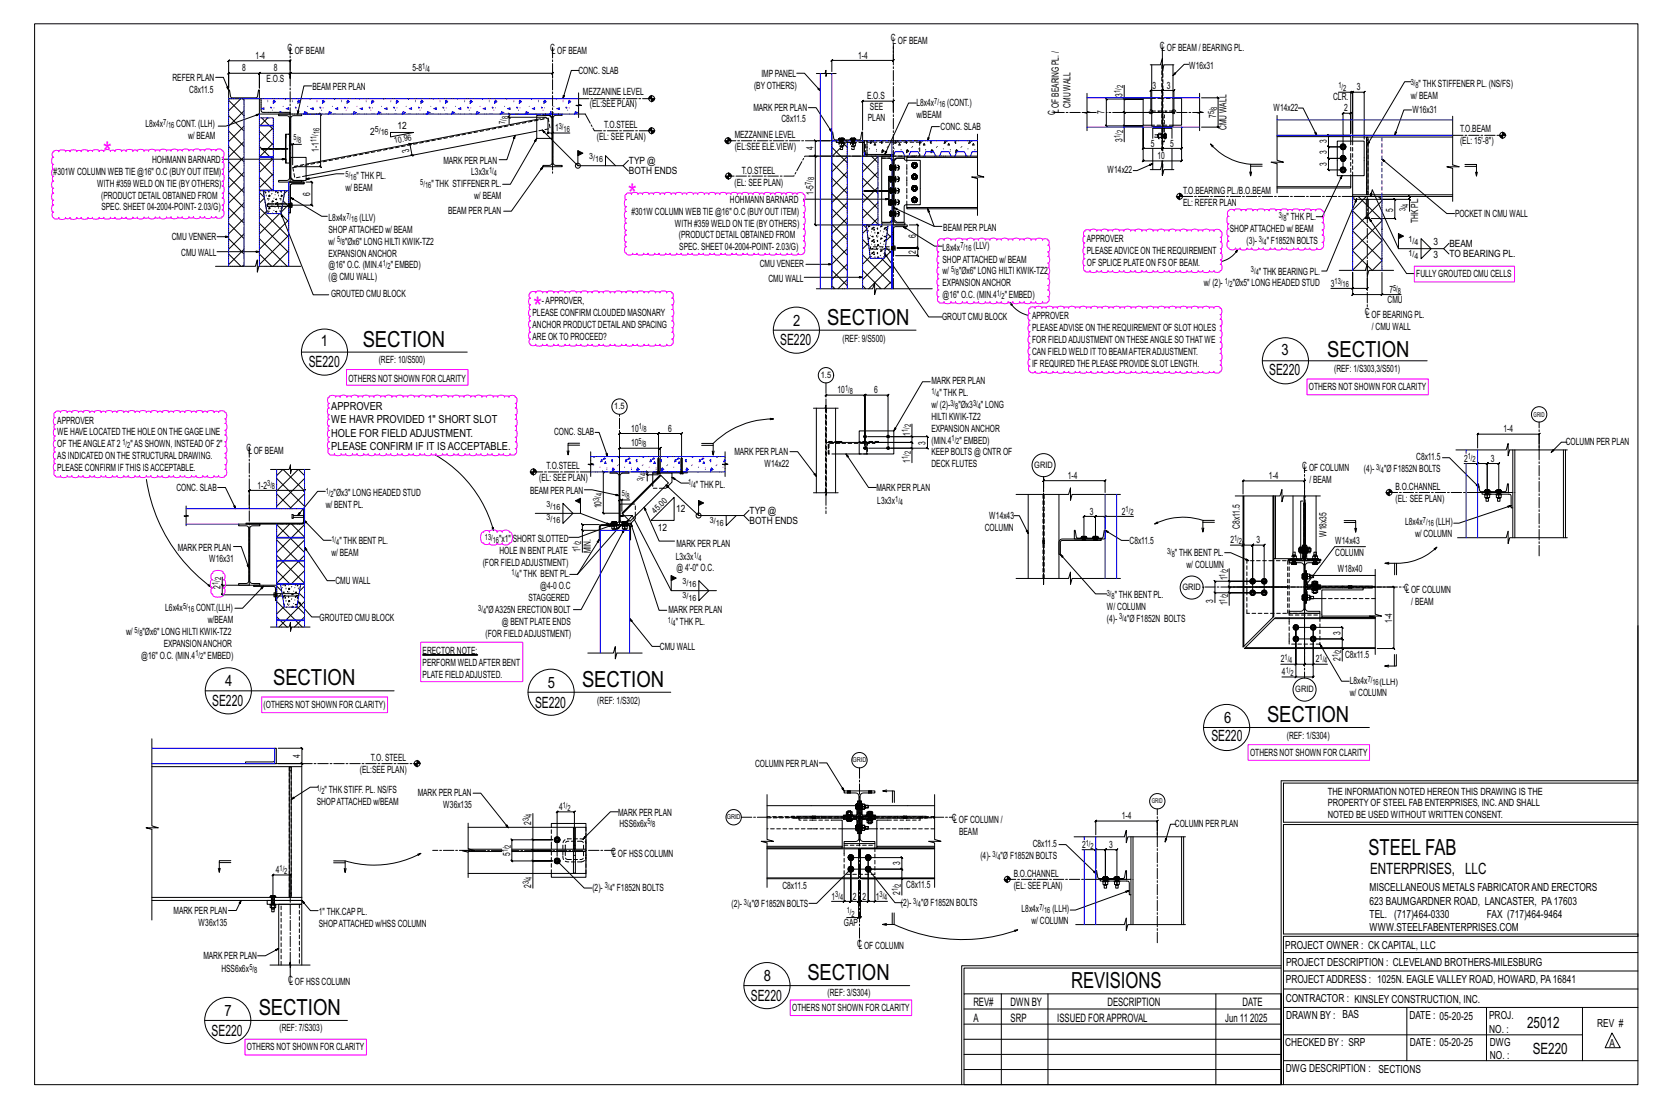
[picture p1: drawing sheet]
<svg xmlns="http://www.w3.org/2000/svg" width="914mm" height="610mm" viewBox="0 0 914 610" stroke-linecap="round" stroke-linejoin="round" font-family="sans-serif">
<defs><g id="words">
<g font-size="14.7" fill="#f0f">
<text x="57" y="89">*</text>
<text x="346" y="112">*</text>
<text x="294" y="174">*</text>
</g>
<g font-size="12.2">
<text x="455" y="179">SECTION</text>
<text x="200" y="191">SECTION</text>
<text x="731" y="196">SECTION</text>
<text x="150" y="377">SECTION</text>
<text x="320" y="378">SECTION</text>
<text x="698" y="398">SECTION</text>
<text x="753" y="471">STEEL FAB</text>
<text x="444" y="540">SECTION</text>
<text x="590" y="544">REVISIONS</text>
<text x="142" y="559">SECTION</text>
</g>
<g font-size="8.6">
<text x="437" y="179">2</text>
<text x="177" y="191">1</text>
<text x="430" y="190">SE220</text>
<text x="705" y="196">3</text>
<text x="170" y="202">SE220</text>
<text x="699" y="206">SE220</text>
<text x="124" y="378">4</text>
<text x="302" y="379">5</text>
<text x="117" y="389">SE220</text>
<text x="295" y="390">SE220</text>
<text x="674" y="398">6</text>
<text x="667" y="408">SE220</text>
<text x="754" y="481">ENTERPRISES, LLC</text>
<text x="420" y="540">8</text>
<text x="413" y="551">SE220</text>
<text x="124" y="559">7</text>
<text x="841" y="566">25012</text>
<text x="117" y="570">SE220</text>
<text x="844" y="580">SE220</text>
</g>
<g font-size="6.4">
<text x="536" y="554">REV#</text>
<text x="556" y="554">DWN BY</text>
<text x="610" y="554">DESCRIPTION</text>
<text x="684" y="554">DATE</text>
<text x="536" y="563">A</text>
<text x="556" y="563">SRP</text>
<text x="582" y="563">ISSUED FORAPPROVAL</text>
<text x="674" y="563">Jun 11</text>
<text x="688" y="563">2025</text>
</g>
<g font-size="6.1">
<text x="182" y="226">APPROVER</text>
<text x="182" y="233">WE HAVR PROVIDED 1&quot; SHORT SLOT</text>
<text x="182" y="240">HOLE FOR FIELD ADJUSTMENT.</text>
<text x="182" y="248">PLEASE CONFIRM IF IT IS ACCEPTABLE.</text>
<text x="754" y="491">MISCELLANEOUS METALS FABRICATORAND ERECTORS</text>
<text x="754" y="498">623 BAUMGARDNER ROAD, LANCASTER, PA17603</text>
<text x="754" y="505">TEL. (717)464-0330</text>
<text x="819" y="505">FAX (717)464-9464</text>
<text x="754" y="513">WWW.STEELFABENTERPRISES.COM</text>
<text x="708" y="523">PROJECT OWNER : CK CAPITAL, LLC</text>
<text x="708" y="532">PROJECT DESCRIPTION : CLEVELAND BROTHERS-MILESBURG</text>
<text x="708" y="541">PROJECTADDRESS : 1025N. EAGLE VALLEY ROAD, HOWARD, PA16841</text>
<text x="708" y="552">CONTRACTOR : KINSLEY CONSTRUCTION, INC.</text>
<text x="708" y="561">DRAWN BY : BAS</text>
<text x="776" y="561">DATE : 05-20-25</text>
<text x="820" y="561">PROJ.</text>
<text x="820" y="569">NO. :</text>
<text x="879" y="566">REV #</text>
<text x="708" y="576">CHECKED BY : SRP</text>
<text x="776" y="576">DATE : 05-20-25</text>
<text x="820" y="576">DWG</text>
<text x="886" y="577">A</text>
<text x="820" y="583">NO. :</text>
<text x="708" y="590">DWG DESCRIPTION : SECTIONS</text>
</g>
<g font-size="5.5">
<text x="490" y="23">C</text>
<text x="158" y="28">C</text>
<text x="159" y="30">L</text>
<text x="162" y="30">OF BEAM</text>
<text x="303" y="28">C</text>
<text x="304" y="30">L</text>
<text x="307" y="30">OF BEAM</text>
<text x="491" y="24">L</text>
<text x="494" y="24">OF BEAM</text>
<text x="638" y="27">CL</text>
<text x="642" y="28">OF BEAM / BEARING PL.</text>
<text x="141" y="32">1-4</text>
<text x="472" y="32">1-4</text>
<text x="133" y="39">8</text>
<text x="151" y="39">8</text>
<text x="227" y="39">5-8</text>
<text x="318" y="41">CONC. SLAB</text>
<text x="655" y="38">W16x31</text>
<text x="95" y="45">REFER PLAN</text>
<text x="147" y="45">E.O.S</text>
<text x="419" y="42">IMPPANEL</text>
<text x="781" y="48">&quot; THK STIFFENER PL. (NS/FS)</text>
<text x="104" y="51">C8x11.5</text>
<text x="172" y="49">BEAM PER PLAN</text>
<text x="321" y="52">MEZZANINE LEVEL</text>
<text x="415" y="49">(BYOTHERS)</text>
<text x="618" y="53" transform="rotate(-90 618 53)">3</text>
<text x="635" y="49">3</text>
<text x="642" y="49">3</text>
<text x="747" y="50">3</text>
<text x="325" y="59">(EL:SEE PLAN)</text>
<text x="477" y="55">E.O.S</text>
<text x="505" y="58">L8x4x</text>
<text x="521" y="58">(CONT.)</text>
<text x="583" y="59" transform="rotate(-90 583 59)">OF BEARING PL. /</text>
<text x="589" y="59" transform="rotate(-90 589 59)">CMU WALL</text>
<text x="734" y="55">CLR.</text>
<text x="777" y="54">w/ BEAM</text>
<text x="415" y="61">MARK PER PLAN</text>
<text x="479" y="60">SEE</text>
<text x="505" y="65">w/BEAM</text>
<text x="581" y="63" transform="rotate(-90 581 63)">C</text>
<text x="583" y="62" transform="rotate(-90 583 62)">L</text>
<text x="608" y="63" transform="rotate(-90 608 63)">7</text>
<text x="670" y="65" transform="rotate(-90 670 65)">7</text>
<text x="701" y="61">W14x22</text>
<text x="740" y="61">2</text>
<text x="778" y="62">W16x31</text>
<text x="80" y="70">L8x4x</text>
<text x="97" y="70">CONT. (LLH)</text>
<text x="219" y="71">12</text>
<text x="333" y="70">T.O.STEEL</text>
<text x="430" y="67">C8x11.5</text>
<text x="478" y="67">PLAN</text>
<text x="518" y="71">CONC. SLAB</text>
<text x="675" y="72" transform="rotate(-90 675 72)">CMU WALL</text>
<text x="104" y="77">w/ BEAM</text>
<text x="204" y="74">2</text>
<text x="306" y="72">1</text>
<text x="329" y="77">(EL: SEE PLAN)</text>
<text x="404" y="76">MEZZANINE LEVEL</text>
<text x="804" y="73">T.O.BEAM</text>
<text x="176" y="84" transform="rotate(-90 176 84)">1-1</text>
<text x="225" y="84" transform="rotate(-101 225 84)">3</text>
<text x="404" y="82">(EL:SEE ELE.VIEW)</text>
<text x="448" y="83" transform="rotate(-90 448 83)">4</text>
<text x="618" y="78" transform="rotate(-90 618 78)">3</text>
<text x="634" y="81">5</text>
<text x="644" y="81">5</text>
<text x="730" y="79" transform="rotate(-90 730 79)">3</text>
<text x="804" y="79">(EL: 15'-8&quot;)</text>
<text x="84" y="90">HOHMANN BARNARD</text>
<text x="637" y="88">10</text>
<text x="730" y="85" transform="rotate(-90 730 85)">3</text>
<text x="244" y="90">MARK PER PLAN</text>
<text x="346" y="90">TYP @</text>
<text x="346" y="96">BOTH ENDS</text>
<text x="408" y="96">T.O.STEEL</text>
<text x="610" y="95">W14x22</text>
<text x="730" y="91" transform="rotate(-90 730 91)">3</text>
<text x="30" y="96">#301W COLUMN WEBTIE @16&quot; O.C (BUYOUT ITEM)</text>
<text x="196" y="98">&quot; THK PL.</text>
<text x="259" y="96">L3x3x</text>
<text x="53" y="103">WITH #359 WELD ON TIE (BYOTHERS)</text>
<text x="171" y="108" transform="rotate(-90 171 108)">6</text>
<text x="190" y="105">w/ BEAM</text>
<text x="237" y="103">&quot; THK STIFFENER PL.</text>
<text x="404" y="102">(EL: SEE PLAN)</text>
<text x="448" y="107" transform="rotate(-90 448 107)">1-5</text>
<text x="651" y="107">T.O.BEARING PL./B.O.BEAM</text>
<text x="56" y="109">(PRODUCT DETAILOBTAINED FROM</text>
<text x="261" y="110">w/ BEAM</text>
<text x="402" y="112">HOHMANN BARNARD</text>
<text x="651" y="113">EL: REFER PLAN</text>
<text x="56" y="116">SPEC. SHEET 04-2004-POINT- 2.03/G)</text>
<text x="247" y="118">BEAM PER PLAN</text>
<text x="348" y="118">#301W COLUMN WEBTIE @16&quot; O.C (BUYOUT ITEM)</text>
<text x="767" y="117" transform="rotate(-90 767 117)">5</text>
<text x="801" y="119">POCKET IN CMU WALL</text>
<text x="181" y="122">L8x4x</text>
<text x="198" y="122">(LLV)</text>
<text x="372" y="125">WITH #359 WELD ON TIE (BYOTHERS)</text>
<text x="708" y="121">&quot; THK PL.</text>
<text x="781" y="123" transform="rotate(-90 781 123)">THK PL.</text>
<text x="181" y="128">SHOPATTACHED w/ BEAM</text>
<text x="374" y="131">(PRODUCT DETAILOBTAINED FROM</text>
<text x="504" y="131" transform="rotate(-90 504 131)">6</text>
<text x="519" y="127">BEAM PER PLAN</text>
<text x="677" y="128">SHOPATTACHED w/ BEAM</text>
<text x="95" y="132">CMU VENNER</text>
<text x="181" y="135">w/</text>
<text x="190" y="135">&quot;Øx6&quot; LONG HILTI KWIK-TZ2</text>
<text x="374" y="138">SPEC. SHEET 04-2004-POINT- 2.03/G)</text>
<text x="536" y="137">(LLV)</text>
<text x="598" y="133">APPROVER</text>
<text x="686" y="135">(3)-</text>
<text x="697" y="135">&quot; F1852N BOLTS</text>
<text x="789" y="135">3</text>
<text x="798" y="136">BEAM</text>
<text x="100" y="141">CMU WALL</text>
<text x="181" y="141">EXPANSIONANCHOR</text>
<text x="504" y="140" transform="rotate(-90 504 140)">2</text>
<text x="519" y="138">L8x4x</text>
<text x="598" y="140">PLEASEADVICE ON THE REQUIREMENT</text>
<text x="789" y="142">3</text>
<text x="798" y="141">TO BEARING PL.</text>
<text x="181" y="148">@16&quot; O.C. (MIN.4</text>
<text x="215" y="148">&quot; EMBED)</text>
<text x="418" y="147">CMU VENEER</text>
<text x="519" y="145">SHOPATTACHED w/ BEAM</text>
<text x="598" y="146">OF SPLICE PLATE ON FS OF BEAM.</text>
<text x="181" y="154">(@ CMU WALL)</text>
<text x="423" y="155">CMU WALL</text>
<text x="519" y="151">w/</text>
<text x="528" y="151">&quot;Øx6&quot; LONG HILTI KWIK-TZ2</text>
<text x="693" y="151">&quot; THK BEARING PL.</text>
<text x="780" y="153">FULLYGROUTED CMU CELLS</text>
<text x="519" y="158">EXPANSIONANCHOR</text>
<text x="663" y="158">w/ (2)-</text>
<text x="679" y="158">&quot;Øx5&quot; LONG HEADED STUD</text>
<text x="733" y="158">3</text>
<text x="765" y="161">7</text>
<text x="182" y="164">GROUTED CMU BLOCK</text>
<text x="298" y="167">-APPROVER,</text>
<text x="519" y="164">@16&quot; O.C. (MIN.4</text>
<text x="553" y="164">&quot; EMBED)</text>
<text x="764" y="167">CMU</text>
<text x="293" y="174">PLEASE CONFIRM CLOUDED MASONARY</text>
<text x="751" y="174">C</text>
<text x="519" y="176">GROUT CMU BLOCK</text>
<text x="568" y="176">APPROVER</text>
<text x="752" y="175">LOF BEARING PL.</text>
<text x="293" y="180">ANCHOR PRODUCT DETAILAND SPACING</text>
<text x="568" y="182">PLEASEADVISE ON THE REQUIREMENT OF SLOT HOLES</text>
<text x="755" y="182">/ CMU WALL</text>
<text x="293" y="187">ARE OKTO PROCEED?</text>
<text x="464" y="188">(REF: 9/S500)</text>
<text x="568" y="189">FOR FIELDADJUSTMENT ON THESEANGLE SO THAT WE</text>
<text x="568" y="195">CAN FIELD WELD ITTO BEAMAFTERADJUSTMENT.</text>
<text x="208" y="200">(REF: 10/S500)</text>
<text x="568" y="202">IF REQUIRED THE PLEASE PROVIDE SLOT LENGTH.</text>
<text x="734" y="205">(REF: 1/S303,3/S501)</text>
<text x="192" y="210">OTHERS NOT SHOWN FOR CLARITY</text>
<text x="513" y="212">MARK PER PLAN</text>
<text x="721" y="215">OTHERS NOT SHOWN FOR CLARITY</text>
<text x="461" y="217">10</text>
<text x="481" y="217">6</text>
<text x="517" y="218">&quot; THK PL.</text>
<text x="513" y="225">w/ (2)-</text>
<text x="528" y="225">&quot;Øx3</text>
<text x="540" y="225">&quot; LONG</text>
<text x="32" y="233">APPROVER</text>
<text x="513" y="231">HILTI KWIK-TZ2</text>
<text x="32" y="240">WE HAVE LOCATED THE HOLE ON THE GAGE LINE</text>
<text x="305" y="240">CONC. SLAB</text>
<text x="348" y="238">10</text>
<text x="368" y="238">6</text>
<text x="501" y="240" transform="rotate(-90 501 240)">1</text>
<text x="513" y="238">EXPANSIONANCHOR</text>
<text x="828" y="238">1-4</text>
<text x="347" y="246">10</text>
<text x="510" y="245" transform="rotate(-90 510 245)">3</text>
<text x="513" y="244">(MIN.4</text>
<text x="528" y="244">&quot; EMBED)</text>
<text x="862" y="245">COLUMN PER PLAN</text>
<text x="32" y="246">OF THEANGLEAT 2</text>
<text x="72" y="246">&quot;AS SHOWN, INSTEAD OF 2&quot;</text>
<text x="136" y="248">C</text>
<text x="137" y="250">L</text>
<text x="140" y="250">OF BEAM</text>
<text x="404" y="251">MARK PER PLAN</text>
<text x="513" y="251">KEEPBOLTS @ CNTR OF</text>
<text x="32" y="253">AS INDICATED ON THE STRUCTURALDRAWING.</text>
<text x="421" y="257">W14x22</text>
<text x="501" y="255" transform="rotate(-90 501 255)">1</text>
<text x="513" y="257">DECK FLUTES</text>
<text x="780" y="253">C8x11.5</text>
<text x="806" y="254">2</text>
<text x="821" y="254">3</text>
<text x="32" y="259">PLEASE CONFIRM IF THIS ISACCEPTABLE.</text>
<text x="301" y="258">T.O.STEEL</text>
<text x="588" y="264">1-4</text>
<text x="699" y="264">1-4</text>
<text x="717" y="258">C</text>
<text x="718" y="260">L</text>
<text x="721" y="260">OF COLUMN</text>
<text x="751" y="260">(4)-</text>
<text x="762" y="260">&quot;Ø F1852N BOLTS</text>
<text x="142" y="269">1-2</text>
<text x="297" y="265">(EL: SEE PLAN)</text>
<text x="383" y="268">&quot; THK PL.</text>
<text x="721" y="266">/ BEAM</text>
<text x="768" y="270">B.O.CHANNEL</text>
<text x="97" y="270">CONC. SLAB</text>
<text x="184" y="273">&quot;Øx3&quot; LONG HEADED STUD</text>
<text x="292" y="272">BEAM PER PLAN</text>
<text x="482" y="270">MARK PER PLAN</text>
<text x="179" y="280">w/ BENT PL.</text>
<text x="331" y="280" transform="rotate(-90 331 280)">10</text>
<text x="483" y="278">L3x3x</text>
<text x="768" y="276">(EL: SEE PLAN)</text>
<text x="372" y="282">12</text>
<text x="413" y="283">TYP @</text>
<text x="545" y="286">W14x43</text>
<text x="600" y="283">3</text>
<text x="618" y="283">2</text>
<text x="362" y="292">12</text>
<text x="413" y="288">BOTH ENDS</text>
<text x="542" y="292">COLUMN</text>
<text x="682" y="291" transform="rotate(-90 682 291)">C8x11.5</text>
<text x="774" y="289">L8x4x</text>
<text x="790" y="289">(LLH)</text>
<text x="187" y="300">&quot; THK BENT PL.</text>
<text x="275" y="298">&quot;x1&quot; SHORT SLOTTED</text>
<text x="622" y="300">C8x11.5</text>
<text x="677" y="299">2</text>
<text x="692" y="299">3</text>
<text x="730" y="296" transform="rotate(-90 730 296)">W18x35</text>
<text x="735" y="300">W14x43</text>
<text x="779" y="296">w/ COLUMN</text>
<text x="98" y="303">MARK PER PLAN</text>
<text x="275" y="305">HOLE IN BENT PLATE</text>
<text x="320" y="304" transform="rotate(-90 320 304)">1</text>
<text x="325" y="305" transform="rotate(-90 325 305)">MIN.</text>
<text x="372" y="301">MARK PER PLAN</text>
<text x="115" y="309">W16x31</text>
<text x="182" y="306">w/ BEAM</text>
<text x="266" y="311">(FOR FIELDADJUSTMENT)</text>
<text x="372" y="308">L3x3x</text>
<text x="647" y="306">&quot; THK BENT PL.</text>
<text x="735" y="306">COLUMN</text>
<text x="286" y="318">&quot; THK BENT PL.</text>
<text x="372" y="314">@ 4'-0&quot; O.C.</text>
<text x="653" y="313">w/ COLUMN</text>
<text x="737" y="315">W18x40</text>
<text x="185" y="321">CMU WALL</text>
<text x="676" y="320" transform="rotate(-90 676 320)">1</text>
<text x="121" y="324" transform="rotate(-90 121 324)">2</text>
<text x="297" y="324">@4-0 O.C</text>
<text x="614" y="329">&quot; THK BENT PL.</text>
<text x="773" y="325">C</text>
<text x="774" y="327">LOF COLUMN</text>
<text x="291" y="331">STAGGERED</text>
<text x="609" y="336">W/ COLUMN</text>
<text x="668" y="332" transform="rotate(-90 668 332)">3</text>
<text x="676" y="333" transform="rotate(-90 676 333)">1</text>
<text x="777" y="333">/ BEAM</text>
<text x="91" y="337">L6x4x</text>
<text x="108" y="337">CONT.(LLH)</text>
<text x="176" y="342">GROUTED CMU BLOCK</text>
<text x="268" y="338">&quot;ØA325N ERECTION BOLT</text>
<text x="368" y="337">MARK PER PLAN</text>
<text x="114" y="343">w/BEAM</text>
<text x="276" y="344">@ BENT PLATE ENDS</text>
<text x="372" y="344">&quot; THK PL.</text>
<text x="609" y="342">(4)-</text>
<text x="620" y="342">&quot;Ø F1852N BOLTS</text>
<text x="766" y="343" transform="rotate(-90 766 343)">1-4</text>
<text x="69" y="350">w/</text>
<text x="78" y="350">&quot;Øx6&quot; LONG HILTI KWIK-TZ2</text>
<text x="267" y="351">(FOR FIELDADJUSTMENT)</text>
<text x="738" y="349" transform="rotate(-90 738 349)">3</text>
<text x="90" y="356">EXPANSIONANCHOR</text>
<text x="363" y="358">CMU WALL</text>
<text x="78" y="363">@16&quot; O.C. (MIN.4</text>
<text x="112" y="363">&quot; EMBED)</text>
<text x="233" y="360">ERECTOR NOTE:</text>
<text x="705" y="365">2</text>
<text x="724" y="365">2</text>
<text x="738" y="364" transform="rotate(-90 738 364)">2</text>
<text x="740" y="362">C8x11.5</text>
<text x="233" y="367">PERFORM WELDAFTER BENT</text>
<text x="706" y="372">4</text>
<text x="233" y="373">PLATE FIELDADJUSTED.</text>
<text x="743" y="377">L8x4x</text>
<text x="743" y="383">w/ COLUMN</text>
<text x="145" y="390">(OTHERS NOT SHOWN FOR CLARITY)</text>
<text x="329" y="387">(REF: 1/S302)</text>
<text x="708" y="407">(REF: 1/S304)</text>
<text x="165" y="418" transform="rotate(-90 165 418)">4</text>
<text x="204" y="419">T.O. STEEL</text>
<text x="688" y="416">OTHERS NOT SHOWN FOR CLARITY</text>
<text x="198" y="426">(EL:SEE PLAN)</text>
<text x="416" y="422">COLUMN PER PLAN</text>
<text x="179" y="437">&quot; THK STIFF. PL. NS/FS</text>
<text x="731" y="438">THE INFORMATION NOTED HEREON THIS DRAWING IS THE</text>
<text x="174" y="443">SHOPATTACHED w/BEAM</text>
<text x="230" y="438">MARK PER PLAN</text>
<text x="244" y="445">W36x135</text>
<text x="308" y="446">4</text>
<text x="340" y="449">MARK PER PLAN</text>
<text x="731" y="444">PROPERTY OF STEEL FAB ENTERPRISES, INC.AND SHALL</text>
<text x="292" y="454" transform="rotate(-90 292 454)">2</text>
<text x="341" y="455">HSS6x6x</text>
<text x="524" y="452">CLOF COLUMN /</text>
<text x="618" y="451">1-4</text>
<text x="647" y="456">COLUMN PER PLAN</text>
<text x="731" y="451">NOTED BE USED WITHOUT WRITTEN CONSENT.</text>
<text x="528" y="460">BEAM</text>
<text x="569" y="467">C8x11.5</text>
<text x="596" y="467">2</text>
<text x="611" y="467">3</text>
<text x="281" y="471" transform="rotate(-90 281 471)">5</text>
<text x="336" y="471">CLOF HSS COLUMN</text>
<text x="540" y="473">(4)-</text>
<text x="551" y="473">&quot;Ø F1852N BOLTS</text>
<text x="495" y="476" transform="rotate(-90 495 476)">3</text>
<text x="152" y="481">4</text>
<text x="558" y="483">B.O.CHANNEL</text>
<text x="292" y="489" transform="rotate(-90 292 489)">2</text>
<text x="326" y="490">(2)-</text>
<text x="337" y="490">&quot; F1852N BOLTS</text>
<text x="431" y="490">C8x11.5</text>
<text x="499" y="489">C8x11.5</text>
<text x="558" y="489">(EL: SEE PLAN)</text>
<text x="458" y="495">1</text>
<text x="470" y="495">2</text>
<text x="475" y="495">2</text>
<text x="482" y="495">1</text>
<text x="495" y="493" transform="rotate(-90 495 493)">2</text>
<text x="96" y="504">MARK PER PLAN</text>
<text x="176" y="504">1&quot; THK.CAPPL.</text>
<text x="403" y="499">(2)-</text>
<text x="414" y="499">&quot;Ø F1852N BOLTS</text>
<text x="496" y="499">(2)-</text>
<text x="507" y="499">&quot;Ø F1852N BOLTS</text>
<text x="562" y="502">L8x4x</text>
<text x="579" y="502">(LLH)</text>
<text x="109" y="510">W36x135</text>
<text x="568" y="509">w/ COLUMN</text>
<text x="176" y="511">SHOPATTACHED w/HSS COLUMN</text>
<text x="465" y="510">GAP</text>
<text x="472" y="521">CLOF COLUMN</text>
<text x="112" y="528">MARK PER PLAN</text>
<text x="122" y="535">HSS6x6x</text>
<text x="159" y="541">CLOF HSS COLUMN</text>
<text x="456" y="548">(REF: 3/S304)</text>
<text x="436" y="557">OTHERS NOT SHOWN FOR CLARITY</text>
<text x="154" y="568">(REF: 7/S303)</text>
<text x="136" y="578">OTHERS NOT SHOWN FOR CLARITY</text>
</g>
<g font-size="4.9">
<text x="452" y="208">1.5</text>
<text x="338" y="225">1.5</text>
<text x="569" y="258">GRID</text>
<text x="651" y="325">GRID</text>
<text x="713" y="381">GRID</text>
</g>
<g font-size="4.7">
<text x="232" y="38">1/</text>
<text x="235" y="40">4</text>
<text x="777" y="47">3/</text>
<text x="617" y="51" transform="rotate(-90 617 51)">1/</text>
<text x="618" y="49" transform="rotate(-90 618 49)">2</text>
<text x="737" y="49">1/</text>
<text x="739" y="50">2</text>
<text x="779" y="48">8</text>
<text x="514" y="57">7/</text>
<text x="517" y="59">16</text>
<text x="280" y="66" transform="rotate(-90 280 66)">8</text>
<text x="668" y="63" transform="rotate(-90 668 63)">5/</text>
<text x="670" y="60" transform="rotate(-90 670 60)">8</text>
<text x="90" y="69">7/</text>
<text x="93" y="71">16</text>
<text x="278" y="68" transform="rotate(-90 278 68)">7/</text>
<text x="308" y="71">3/</text>
<text x="162" y="77">5/</text>
<text x="176" y="74" transform="rotate(-90 176 74)">16</text>
<text x="206" y="73">5/</text>
<text x="210" y="75">16</text>
<text x="310" y="73">16</text>
<text x="617" y="76" transform="rotate(-90 617 76)">1/</text>
<text x="618" y="73" transform="rotate(-90 618 73)">2</text>
<text x="164" y="79">8</text>
<text x="174" y="78" transform="rotate(-90 174 78)">11/</text>
<text x="217" y="79" transform="rotate(-11 217 79)">10.96</text>
<text x="324" y="88">3/</text>
<text x="328" y="89">16</text>
<text x="269" y="95">1/</text>
<text x="190" y="97">5/</text>
<text x="193" y="99">16</text>
<text x="231" y="102">5/</text>
<text x="272" y="97">4</text>
<text x="448" y="99" transform="rotate(-90 448 99)">8</text>
<text x="234" y="104">16</text>
<text x="447" y="102" transform="rotate(-90 447 102)">7/</text>
<text x="775" y="114" transform="rotate(-90 775 114)">4</text>
<text x="774" y="116" transform="rotate(-90 774 116)">3/</text>
<text x="191" y="120">7/</text>
<text x="193" y="122">16</text>
<text x="704" y="120">3/</text>
<text x="707" y="122">8</text>
<text x="186" y="133">5/</text>
<text x="188" y="135">8</text>
<text x="529" y="137">7/</text>
<text x="693" y="133">3/</text>
<text x="696" y="135">4</text>
<text x="775" y="133">1/</text>
<text x="779" y="135">4</text>
<text x="531" y="138">16</text>
<text x="775" y="141">1/</text>
<text x="779" y="142">4</text>
<text x="211" y="147">1/</text>
<text x="213" y="148">2</text>
<text x="524" y="150">5/</text>
<text x="689" y="150">3/</text>
<text x="526" y="152">8</text>
<text x="691" y="152">4</text>
<text x="674" y="156">1/</text>
<text x="677" y="158">2</text>
<text x="735" y="157">13/</text>
<text x="739" y="158">16</text>
<text x="767" y="160">5/</text>
<text x="770" y="162">8</text>
<text x="549" y="163">1/</text>
<text x="551" y="165">2</text>
<text x="465" y="215">1/</text>
<text x="468" y="217">8</text>
<text x="513" y="217">1/</text>
<text x="515" y="219">4</text>
<text x="523" y="223">3/</text>
<text x="526" y="225">8</text>
<text x="536" y="223">3/</text>
<text x="538" y="225">4</text>
<text x="352" y="236">1/</text>
<text x="354" y="238">8</text>
<text x="500" y="238" transform="rotate(-90 500 238)">1/</text>
<text x="501" y="235" transform="rotate(-90 501 235)">2</text>
<text x="67" y="245">1/</text>
<text x="352" y="245">5/</text>
<text x="524" y="243">1/</text>
<text x="526" y="245">2</text>
<text x="70" y="247">2</text>
<text x="354" y="246">8</text>
<text x="501" y="250" transform="rotate(-90 501 250)">2</text>
<text x="500" y="253" transform="rotate(-90 500 253)">1/</text>
<text x="808" y="253">1/</text>
<text x="811" y="255">2</text>
<text x="356" y="262" transform="rotate(-90 356 262)">4</text>
<text x="758" y="259">3/</text>
<text x="760" y="260">4</text>
<text x="147" y="268">3/</text>
<text x="150" y="269">8</text>
<text x="354" y="265" transform="rotate(-90 354 265)">3/</text>
<text x="379" y="267">1/</text>
<text x="381" y="269">4</text>
<text x="179" y="272">1/</text>
<text x="182" y="274">2</text>
<text x="330" y="276" transform="rotate(-90 330 276)">3/</text>
<text x="332" y="273" transform="rotate(-90 332 273)">4</text>
<text x="342" y="273">5/</text>
<text x="345" y="275">8</text>
<text x="301" y="279">3/</text>
<text x="304" y="281">16</text>
<text x="493" y="276">1/</text>
<text x="495" y="278">4</text>
<text x="301" y="287">3/</text>
<text x="361" y="283" transform="rotate(-45 361 283)">45.0</text>
<text x="391" y="288">3/</text>
<text x="620" y="282">1/</text>
<text x="622" y="284">2</text>
<text x="304" y="288">16</text>
<text x="394" y="289">16</text>
<text x="783" y="288">7/</text>
<text x="786" y="290">16</text>
<text x="182" y="298">1/</text>
<text x="185" y="300">4</text>
<text x="267" y="297">13/</text>
<text x="271" y="299">16</text>
<text x="320" y="299" transform="rotate(-90 320 299)">2</text>
<text x="679" y="298">1/</text>
<text x="682" y="300">2</text>
<text x="318" y="302" transform="rotate(-90 318 302)">1/</text>
<text x="642" y="305">3/</text>
<text x="382" y="307">1/</text>
<text x="385" y="309">4</text>
<text x="645" y="307">8</text>
<text x="282" y="316">1/</text>
<text x="674" y="318" transform="rotate(-90 674 318)">1/</text>
<text x="676" y="315" transform="rotate(-90 676 315)">2</text>
<text x="120" y="322" transform="rotate(-90 120 322)">1/</text>
<text x="122" y="320" transform="rotate(-90 122 320)">2</text>
<text x="284" y="318">4</text>
<text x="376" y="322">3/</text>
<text x="379" y="323">16</text>
<text x="376" y="329">3/</text>
<text x="609" y="328">3/</text>
<text x="612" y="330">8</text>
<text x="676" y="329" transform="rotate(-90 676 329)">2</text>
<text x="101" y="335">5/</text>
<text x="379" y="331">16</text>
<text x="674" y="331" transform="rotate(-90 674 331)">1/</text>
<text x="103" y="337">16</text>
<text x="263" y="336">3/</text>
<text x="266" y="338">4</text>
<text x="616" y="341">3/</text>
<text x="368" y="343">1/</text>
<text x="370" y="345">4</text>
<text x="619" y="343">4</text>
<text x="74" y="348">5/</text>
<text x="77" y="350">8</text>
<text x="738" y="359" transform="rotate(-90 738 359)">2</text>
<text x="108" y="361">1/</text>
<text x="110" y="363">2</text>
<text x="707" y="364">1/</text>
<text x="710" y="365">4</text>
<text x="726" y="364">1/</text>
<text x="729" y="365">4</text>
<text x="737" y="362" transform="rotate(-90 737 362)">1/</text>
<text x="708" y="371">1/</text>
<text x="710" y="372">2</text>
<text x="753" y="375">7/</text>
<text x="756" y="377">16(LLH)</text>
<text x="174" y="435">1/</text>
<text x="177" y="437">2</text>
<text x="293" y="450" transform="rotate(-90 293 450)">4</text>
<text x="310" y="445">1/</text>
<text x="312" y="446">2</text>
<text x="291" y="452" transform="rotate(-90 291 452)">3/</text>
<text x="356" y="454">5/</text>
<text x="359" y="456">8</text>
<text x="281" y="467" transform="rotate(-90 281 467)">2</text>
<text x="598" y="466">1/</text>
<text x="600" y="467">2</text>
<text x="280" y="469" transform="rotate(-90 280 469)">1/</text>
<text x="546" y="472">3/</text>
<text x="549" y="473">4</text>
<text x="154" y="480">1/</text>
<text x="156" y="481">2</text>
<text x="293" y="484" transform="rotate(-90 293 484)">4</text>
<text x="291" y="487" transform="rotate(-90 291 487)">3/</text>
<text x="333" y="489">3/</text>
<text x="335" y="491">4</text>
<text x="494" y="491" transform="rotate(-90 494 491)">1/</text>
<text x="496" y="488" transform="rotate(-90 496 488)">2</text>
<text x="460" y="494">3/</text>
<text x="462" y="496">4</text>
<text x="484" y="494">3/</text>
<text x="487" y="496">4</text>
<text x="503" y="498">3/</text>
<text x="409" y="498">3/</text>
<text x="412" y="500">4</text>
<text x="466" y="503">1/</text>
<text x="505" y="500">4</text>
<text x="572" y="501">7/</text>
<text x="575" y="503">16</text>
<text x="469" y="505">2</text>
<text x="137" y="534">5/</text>
<text x="140" y="536">8</text>
</g>
<g font-size="3.7">
<text x="844" y="229">GRID</text>
<text x="469" y="420">GRID</text>
<text x="634" y="442">GRID</text>
<text x="400" y="451">GRID</text>
</g>
</g></defs>
<g fill="none" stroke="#000" stroke-width=".55">
<path d="M19 13h883v584h-883zM319 39h-4l-5 15M492 26v7l-1 1 1-1h-34l-1 1 1-1v6M633 36h6l1-4v7l1-3h5M634 36v34h12v-34M654 35h-2l-6 7M119 43h4l3 7M126 50l1 3 1 1h13l1-4h1v4h-17zM126 55l8 9M133 54l-7 7M133 54l1 1M143 54h1v7v1h16v1h-17z"/>
<path d="M160 43v-10l-1 1 1-1h-34l-1 1 1-1v15v-8l-1 1 1-1h17l-1 1 1-1v8v-8l-1 1 1-1h17l-1 1 1-1v3v-3l-1 1 1-1h144v1l1-1h-1v3M172 47h-5l-3 16M319 51v7h1h-3h2v7M357 54h4M358 53l-1 1M359 53l-2 1M359 54h-1M359 53l-1 1M359 52v4M359 54v1M360 54l-1 1M360 54l-1 2"/>
<path d="M360 55l-1 1M439 40h4l9 10M445 59h4l9 14M449 40h5l1-1v3v-2h5M504 57h-4l-13 28M598 51v10l2 1h-3h1v10M618 54l1 1zM619 47v8h10h-20v-1l1 1h-1v14l1 1-1-1h20h-10v9M619 55v7l-1-1 1 1h27h-27l-1-1 1 1v7M634 54h-5v15h5M646 54h4v15h-4M660 51v10l2 1h-3h1v10"/>
<path d="M661 54h10l-1-1 1 1v16h-1l1 1v-1h-10M715 60h2l8 15M737 51h7v22v-11l-1 1 1-1h-5h1l-1 1v-1v32h-8h1l-1-1v1v-7l1 1-1-1h8h-8l1 1-1-1v-6h1l-1-1v1h8h-8h1l-1-1v1v-6h1l-1-1v1h13M744 51h-1l1-1zM744 51h1h-1l1-1v1v22M777 45h-4l-20 35M126 64l8 8M126 72l8 9M134 61l-8 9M134 70l-8 8M134 78l-8 8M143 63l-19 6h-4"/>
<path d="M143 72l7 8M144 65l6 6M147 65l-4 5M150 79l-7 7M150 70l-7 8M153 63h13v1h-5l-1 1v33l1 1h5v1h-13v-1h6v-1v-33v-1h-6zM157 74v2zM157 76v14v-2l-2-1v1h2h-35M157 74h2v16h-2zM160 64v15l-1 1 1-1h1M161 80l1-1zM166 79h-5v12"/>
<path d="M167 63h10l-1-1 1 1v29l-1-1 1 1h-15M215 73h13l-13 2zM228 79h-2h-1l1 1v-1l1 7-1-1 1 1 1-1M280 64l1 1zM284 75l-5 13h-4M295 64h7l2 1v11h-9zM295 76l-14 25h-4M295 66l-126 24M295 72l-126 25M298 63h-18v-1l1 1h-1v2M299 72l19 19M299 63h10v1h-4l-1 1v25l1 1h4v1h-10v-1h4l1-1v-25l-1-1h-4z"/>
<path d="M301 65h-21v3M302 66v7l-1 1 1-1h2M304 73h1l-1 1zM304 63v10h10M357 72h4M358 70l-1 2M359 71l-1 1M359 71l-2 1M359 72h-1M359 70v4M359 72h.1M359 72v1"/>
<path d="M360 72l-1 1M360 72l-1 2M399 78h4M399 78l1 1M399 78l2 1M400 78l1 1M400 78h1M401 76l1 2M401 77l1 1M401 77v1M401 76v3M401 76l1 1"/>
<path d="M457 78h-8l-1-1 1 1v8l-1-1 1 1h25M458 73l1 4h1h13l1-4h1v5h-17zM458 78h.1M462 77h2M463 78l3 3M466 78l-8 8M469 77h1M475 78v8h16M476 78v6l1 1-1-1zM476 78h-1v8h17v-1h-15M480 78v1h-1zM481 78h.1"/>
<path d="M482 79v1h-1zM485 78v1zM492 61v-5v-1l-1 1h1h-17v-1l-1 1h1v16M493 78h.1M493 78l1 1h-1zM494 78h1M495 79l1 1h-1zM499 78v1zM507 78v1h-1zM508 78h.1M509 79v1h-1zM512 78h1v1z"/>
<path d="M517 70h-4l-2 8M520 78l1 1h-1zM521 78h1M522 79l1 1h-1zM526 78v1zM534 78v1h-1zM535 78h.1M536 79v1h-1zM538 74v22l4 1h-7l3 1v21M618 69l1 1zM629 70v12l1-1-1 1h11h-1l1-1v1v-12v12h-1l1-1v1h10l1-1-1 1v-12v19l1-1-1 1h-21l1-1-1 1zM634 61v1"/>
<path d="M634 62h.1M635 76v-5h10v5M640 70v1M641 70v1M646 61v1M646 61h.1M646 60v-10l1-1-1 1h-6v-1l-1 1h1v19v-19v-1l-1 1h1h-6v-1l-1 1h1v11M666 79l2 1-1 1zM666 79a32 32 0 0 0 22 11M703 64v24l4 1h-7l3 1v16M703 75h41M736 78h15v19h-15z"/>
<path d="M739 79l-1 1M739 79v1M739 80l1-1v1M740 80l1 1M740 79l-1 1M740 80h1h-1M744 75h-41M744 75v3M745 74v-23h-1l1-1v1h6h-1l1-1v1v26M745 75v3M752 76h1v31h-1zM777 61h-4l-5 13"/>
<path d="M800 64v27l3 1h-7l4 1v18M800 75h-55h55M825 75h4M826 75l1 1M826 75h1M827 75h.1M827 74l1 1M827 73l2 2M827 73l1 2M827 73v3M827 73l2 1M126 81l8 8"/>
<path d="M126 89l8 9M126 98l8 8M134 95l-8 8M134 86l-8 9M143 81l7 7M143 89l7 8M143 98l7 7M144 82h14zM150 96l-7 7M150 87l-7 8M160 87h9v12h-7l-2-1zM189 96h-4l-16 3"/>
<path d="M299 92l-17 24h-5M318 83v8h25l3-3M333 91v-5l6 5M343 91l3 3M399 97h4M399 97l2 1M400 97l1 1M401 97h.1M401 96l1 1M401 95l2 2M401 95v4M445 86h4l-1-1 1 1v38l-1-1 1 1h35"/>
<path d="M458 90l8 8M458 98l8 9M458 81l8 9M466 86l-8 9M466 95l-8 8M475 90l8 8M475 98l8 9M475 86h.1M479 82h.1M480 86l3 4M482 83h1M482 82h1"/>
<path d="M483 86l-8 9M483 95l-8 8M485 87v35h5l1-1v-8h-2v-14M485 86h13v1h-5l-1 1v33l1 2h5v1h-13v-1h6v-2v-33v-1h-6zM486 83h1l-2 1zM486 82v1h-1zM488 81h.1M489 81h.1M490 87l1 2v24M491 97h-2v2v-2v8M492 89l2-2h4l1 1h8v25h-9v9h-4l-2-1zM492 82h.1"/>
<path d="M496 83h.1M496 82h.1M499 87v1M499 83h1l-1 1zM499 82l1 1h-1zM502 81h.1M503 90h1l1 1-1 1h-1l-1-1zM503 96h1l1 1-1 2h-1l-1-2zM504 86h1M506 82h.1M510 83h.1M510 82h.1"/>
<path d="M513 83h1l-1 1zM513 82v1zM515 81h1M516 81h.1M518 86h.1M519 82h.1M523 83h.1M523 82h.1M527 83l-1 1zM527 82v1h-1zM529 81h.1M529 81h1"/>
<path d="M532 86h.1M533 82h.1M537 83h.1M537 82h.1M538 86h-39v1h39M633 93h6l1-3v7l1-4h5M635 90l-9 4h-2M635 82v11M645 82v11M688 95v2M688 92h7M695 90h-7v7l1-2"/>
<path d="M738 81h.1M738 94h.1M738 87h.1M738 93v1M738 80v1M738 95h1M738 88l1 1M738 82h1M738 87v1M738 93v1v1v-1M738 87v-1v1v1M738 80v1v1v-1"/>
<path d="M739 94v1M739 88v1M739 82h.1M739 92l-1 1M739 86h-1M739 97l-11 22h-3M739 95h1M739 88l1 1M739 82h1M739 92v1M739 93l1-1v1M739 86v1"/>
<path d="M739 86h1v1M740 93l1 1M740 86l1 1v1M740 92l-1 1M740 86h-1M740 94v1h-1M740 88v1l-1-1M740 82h-1M740 94h1l-1 1M740 88h1h-1M740 81h1l-1 1M740 94v1"/>
<path d="M740 87v1M740 81v1M740 93h1h-1M740 86l1 1h-1M741 93v1M741 87h.1M741 80v1M744 97v6M745 97v10M761 88l36 30h4M806 91h7v6v-2M806 92h7"/>
<path d="M812 95l1 2M126 114l8 9M126 106l8 8M134 112l-8 8M134 103l-8 9M143 106l3 3M143 114l16 17M145 105v1M146 109l-3 3M146 105h.1M146 112h.1M146 106h.1"/>
<path d="M146 113h.1M147 115h.1M147 108h.1M147 114h.1M147 107h.1M147 116l-4 4M147 112h12v2h-12zM148 116h.1M148 110h.1M148 117h.1M148 105v1zM148 112v1z"/>
<path d="M148 108h1h-1zM148 114l1 1h-1zM148 114v1zM148 107v1zM150 114h.1M150 107h.1M150 113h.1M150 118h1M150 111h1h-1zM150 104v1M151 116h.1M151 109h.1"/>
<path d="M151 114h.1M151 107h.1M152 117v-1v1zM152 110h.1M152 105v1zM152 112v1zM152 112h1zM152 105h1M153 113h.1M153 106h.1M153 115h.1M153 108h.1"/>
<path d="M153 114h.1M153 107h.1M154 118l-11 11M154 116h.1M154 110h.1M154 118l5 4M155 117h.1M155 110h.1M155 105v1zM155 112v1zM155 118l17 44h9M155 108h.1"/>
<path d="M155 114v1zM155 107v1zM155 115h.1M156 111l3 3v-2M156 107h.1M158 105l-2 2M159 105h.1M159 100h8v1h-6l-1 1v15h-1zM159 113l-4 4M160 113h1v1h-1zM160 112h1v1v-1h-1l1 2h-1zM160 109l17 10h3"/>
<path d="M160 112v2M168 100h4h-1l1 1v-1v13l-1-1 1 1h-13M442 110h47M458 107l8 8M458 115l8 8M466 103l-8 9M466 112l-8 8M475 115l8 8M475 107l8 8M476 105h15zM483 112l-8 8M483 103l-8 9"/>
<path d="M489 105v8v-2M489 105h-13h13M492 114l22 11M499 113v1M503 102h1l1 2-1 1h-1l-1-1zM503 109h1l1 1-1 1h-1l-1-1zM511 115l3 10h5M538 114h-39v1h39M648 108h3M648 108l1 2M648 108l1 1M649 108v1"/>
<path d="M649 108h1M649 107l2 1M649 107l1 1M649 106v4M650 107l1 1M703 103h41M744 103v1h-41M745 116l16 16M745 108h15v2h-15zM747 109l-17 40h-2M748 108l13 13M752 120h2h-2z"/>
<path d="M752 108l-7 8M752 120v-10h1v10M754 108l1-4 15 33M759 108l2 2M761 111l-16 16M761 108h15h-1l1 1v-1v2M775 109l1 1zM776 116v-6h-15h7l-1-1 1 1v10h-1l1 1v-1h-13M800 107h-55v1h55M119 130h7M119 139h24M126 140l7 7"/>
<path d="M126 131l8 9M126 123l8 8M134 120l-8 9M134 129l-8 8M134 137l-8 9M143 140l7 7M143 131l15 16M143 123l16 16M159 121l-16 16M159 130l-16 16M159 138l-9 9M458 123l8 9"/>
<path d="M458 132l8 8M466 137l-8 8M466 129l-8 8M466 120l-8 9M475 132l3 3M475 123l2 3M477 126l-2 3M478 127h.1M478 134l-3 3M478 124l1 1h-1zM478 131h1l-1 1zM479 138h.1"/>
<path d="M479 136h.1M479 130h.1M480 134h.1M480 128h.1M480 130h1zM480 137h1zM480 126h.1M480 132v1zM480 139v1zM481 126v-1zM481 132h.1M481 139h.1"/>
<path d="M481 140h.1M481 133h.1M481 126v1zM482 135h.1M482 128h.1M483 137h.1M483 130h.1M483 131h.1M483 124h.1M483 126h.1M483 133h.1M483 139v1z"/>
<path d="M483 120l-3 4M483 128h1l-1 1zM483 135h1l-1 1zM483 135h.1M483 128h.1M485 134h.1M485 127h.1M485 131h1l-1 1zM485 138h1h-1zM485 124l1 1h-1zM486 136h.1M486 130h.1"/>
<path d="M487 134h.1M487 128h.1M487 130h.1M487 126h.1M487 132v1zM487 139v1l1 1-1-1 24 35h8M487 137h.1M487 126l1-1zM487 136l4 4M488 132h-1h1M488 126v1zM488 128l3 3"/>
<path d="M491 124h8v1h-6h-1v16h-1zM491 129l-3 3M491 138l-4 4M492 136v1zM492 137h1v1h-1v-3h1v2M497 125l17 11h5M501 124h4v-1l1 1h-1v13v-1l1 1h-1h-11h11v-1l1 1h-1v4v-1l1 1h-1h-12M680 139l1-2v2zM681 137a15 15 0 0 1-8 7M745 127l16 16M745 138l10 11 6-5M754 120l20 31h5"/>
<path d="M761 133l-16 16M761 122l-16 16M770 129v8h25l3-3M782 131l6 6-6 5zM795 137l3 3M119 147h22l1-4v7l1-3h23M134 146l-1 1M159 147h.1M443 153h32M444 146h14M449 159h31l1-4v7l1-3h31M458 157l2 2"/>
<path d="M458 149l8 8M458 140l8 9M466 154l-5 5M466 145l-8 9M475 157l2 2M475 149l10 10M475 140l16 17M479 141l-4 4M480 141h.1M482 142h.1M482 141h.1M483 142h1h-1z"/>
<path d="M483 141v1zM485 141h.1M485 142l6 6M487 141h.1M487 142l-12 12M491 146l-13 13M491 155l-4 4M733 159h12v-9v12l-1 1 1-1h16M737 149h15l1-4v7l1-3h13M745 159h-1l1-1zM753 153v6v-1l-1 1h1h-8M761 150v12h10"/>
<path d="M556 166l1 2zM556 166a16 16 0 0 0 10 8M761 162l-1 1zM166 194h91M426 182h78M695 199h91M455 218h-1l1-1v1h21l1-1-1 1v27v-27l1-1-1 1h13h-1l1-1v1v27M512 210h-4l-16 27M328 238h2l5 13M424 230l2 1h-2zM426 231a47 47 0 0 0-33 13M448 225h6l1-2v3v-1h6"/>
<path d="M449 225v46M460 225v46M473 237h19v13h-19zM502 240l1 1zM502 234v6h-24M149 259h10l1-3v5l1-2h10M156 259l-4 3M156 259l12 11M164 259l-12 11M164 259l4 3M240 250a69 69 0 0 1 32 42M292 260h4"/>
<path d="M292 260l2 1M293 260l1 1M293 260h1M294 259v1M294 259l1 1M294 258l1 2M294 260h.1M294 258v4M312 248l1 2M313 245h6M319 244h-6v6v-2M325 249v6l2 1h-3h1v6"/>
<path d="M335 260h-3v-1l1 1h-1v23v-1l1 1h-1h9M336 260h10v1h-4l-1 1v25l1 1h4v1h-10v-1h4l1-1v-25l-1-1h-4zM341 246v1l1-1-1 1h22l1-1-1 1v13M341 260v-21l1-1-1 1h22h-1l1-1v1v21v-21h-1l1-1v1h12l1-1-1 1v21M347 260h9v-1l1 1h-1v1M359 260h19h-19zM362 252h1v8h-1zM362 260h1M375 260h1v-8h-1v8h1M386 244h7v7l-1-3M386 245h7M393 248v3"/>
<path d="M399 249v6l2 1h-3h1v6M435 249h4l10 13M460 243h3v1h-3h13M460 250h13M466 250l12 18h4M478 247h24v8M490 240h21h-1l1 1v-1v7l-1-1 1 1h-21M502 246l1 1zM502 240v4v-1l1 1h-1h-28h28v-1l1 1h-1v3M794 252h4l16 16M802 248h27l1-4v7l1-3h32M806 255h7v10"/>
<path d="M813 247v-8v1l1-1h-1h34v1l1-1h-1v9M813 255h6l-1 1 1-1v16M814 255l-1 1zM833 248v48M834 248v48M861 248v48M862 248v48M863 244h-3l-6 5M81 264a90 90 0 0 0 35 59M102 279v5h2h-3h1v6M120 268h4l6 12M152 263l16 16"/>
<path d="M152 272l9 8M168 279v-9l-1 1 1-1h-31h1l-1 1v-1v10M168 263l-16 16M168 272l-9 8M179 271h-4l-11 13M292 260l1 1M310 277l5 6-5 5zM320 274v9h-25M322 270h4l15 3M342 275h1l-1 1zM342 275h-1h1l-1 1v-1v13M347 275h-5v7"/>
<path d="M347 278h-6v9l2 1h4l3-2v-2M355 279l8 19h8M356 261l1 1zM362 260v1zM362 260l1 1v-1M362 261h1M362 260h-3v6M362 260h8v6l-3 3h-2M362 261h-6v4M364 262l4 4-21 21-4-4M367 267l18 17M370 263l5 3h4"/>
<path d="M374 260l1 1zM375 260h1v1zM375 261h1M385 276v8h24l3-3M448 271h6l1-1v3v-2h6M559 272h29l1-3v6l1-3h27M566 272v47M575 263v2h-1l1-1v1h33l1-1-1 1v6M583 272v47M680 273h25l1-3v6l1-3h20M684 272v-7l1-1-1 1h34l1-1-1 1v7M684 273v83h1v-83"/>
<path d="M701 273v67v-1v-66v35h1v-35M712 273v31M718 277h1v31h-1zM718 273v3h-2v26M725 273v31M763 271h4M763 272l1 1M763 271l2 2M764 271l1 1M765 270l1 1M765 271h.1M765 269v4"/>
<path d="M813 266h1l1 4v1h14l1-5v5h-17zM817 272v2h2v-2h1h-3h2M818 274h2M818 274v2h1v-2M819 271v-16l-1 1 1-1h6v1l1-1h-1v16M819 272h2M819 271h2M820 272v2h-1M824 272v2h1v-2h2h-4h2M824 274h2M824 274v2h2v-2M826 272v2h-1"/>
<path d="M832 278l-29 10h-3M833 271h-17v1h15l1 1v7h1M131 289h12v1h-5v1v29v1h5v1h-12v-1h5l1-1v-29l-1-1h-5zM135 288h31l1-1v-7h1v7l-2 2h-31zM152 297l16 16M152 289l16 15M159 289l-7 7M161 289l7 7M161 283v2zM161 284h6v1h-6M167 286l11 12h4M168 297l-16 16"/>
<path d="M168 289l-16 15M271 291l1-1v2zM320 283l16 6M320 292l1 1zM329 292h-8v12M330 289h-9l-1-1 1 1v3M330 297l-12 19h-4M330 289h11l-10 1-1 7zM337 288h.1M337 290v1h1M337 287v1h1M337 287v1"/>
<path d="M337 289l-18 7h-6M337 291v1h2v-1M337 287l2 1M338 287l1 1v-1M338 290l2-1h-3l1 1v1h1v-1M339 287l1 1M339 288h.1M340 288h.1M341 289h5l1 1v7l-1-7-5-1M341 290l-23 26M342 283l21-22 1 1-21 21zM342 288h1z"/>
<path d="M343 288h.1M343 290v1h1M343 287v1M343 287l-1 1M343 287v1h1M343 291v1h2v-1M343 287l2 1 3-4 22 41M344 287l1 1v-1M344 292l-24 44h-4M344 290l2-1h-4l2 1v1h1v-1M344 287l1 1M345 288h.1"/>
<path d="M347 288l16 48h4M348 284h-7M358 287l13-13v13zM400 284v5l5-5M409 284l3 3M558 284h3l5 10M584 297h1h21v1h-21l-1 1v6h-1v-6zM591 292h1l1 4h14l1-4v5h-17zM595 296h.1M595 296h1M596 295l-1 1h1M596 295l-1 1"/>
<path d="M596 295v1h1v-12l-1 1 1-1h6v1l1-1h-1v12M596 295l1 1M596 295l2 1-1-1M597 295l1 1v-1M597 295l1 1M598 296h.1M602 296h.1M602 296v-1v1M602 295v1h1M602 295l2 1M603 295l1 1v-1M603 295l2 1"/>
<path d="M605 296h-1M608 284h1l-1 1zM608 284h-5h1l-1 1v-1v12M608 292l9 6h4M624 284h-16v7M636 289l1-2v1zM662 291v2M662 287a35 35 0 0 0-26 2M662 288h7M669 287h-7v6l1-2M684 298v2h-7M740 287h6v6v-2"/>
<path d="M740 288h6M747 291l-1 2M802 296h27l1-3v6l1-3h32M122 318v4h15M129 301h4l4 12M152 314l8 8M152 306l16 15M168 301l12 19h4M168 314l-8 8M168 306l-16 15M370 317v8h24M385 320l5 5-5 6z"/>
<path d="M559 319h29l1-4v7l1-3h27M584 305l19 22h6M674 304h4l9 5M676 320l1 1zM677 313v7h20h-28h-1l1 1v-1v6M684 300h1l-1 1zM684 300h6l-1 1 1-1v26M688 320h1M689 320v-1l-1 1 1 1v-1M689 319h.1M690 319h-1M690 319h1h-1"/>
<path d="M690 319l1 1v1M691 319v1M691 320h.1M695 320h.1M695 320v-1l-1 1 1 1v-1M695 319h.1M696 319h-1M696 319h1M696 319l1 1v1M697 319h-1M697 319v1M697 320h.1"/>
<path d="M702 308h9M709 308h8v-8h1v9h-9zM710 309h17v1h-7l-2 2 1 24 1 1h7v1h-17v-1h7l1-2v-24l-2-1h-6zM712 310h1zM715 304h.1M715 302h.1M716 304h1h-1M716 303l1 1M716 302l1 1M716 302v-1l1 1M716 304v4h-2M716 308h1"/>
<path d="M716 301h1M717 302h.1M717 303h.1M717 318l1 1-1-1M717 318l1 1M717 317l1 2M717 317l1 1M717 317v-1l1 1M717 316l1 1M717 302v2zM717 301l-1 1v2M717 301v1"/>
<path d="M717 316h1M718 317v1zM718 316h-1v3M718 316h.1M718 317v1M718 318h1M718 317h1M719 314v8h8v1h-8zM719 300l1 8h7v1h-8zM719 316v3M719 302v2zM719 301l1 3z"/>
<path d="M719 308h4M719 317h2v2h-2M719 316h2v1M720 301h.1M720 304h1h-1M720 301h1v1M720 304h.1M720 302h.1M721 317h1M721 302h1v2h-1v-2h-1M722 317v1h-1M722 317h1"/>
<path d="M722 310h1zM722 310l1 1M723 310v1M723 317v1h-1M723 317h34M723 310h2zM723 306h2M723 309h.1M723 311v-1h2v1M723 306v-2h2v2M723 310h1M724 306h-1v2"/>
<path d="M724 311l1-1v1M724 308h2M725 310h-1v1M725 309h.1M725 310h1M725 308v-2h-1v2h-2M726 310l-2 1M752 301h-17l-17 22M757 314v24l4 1h-7l3 1v20M765 311l-3-1h7v7M765 310h-3M768 310v7"/>
<path d="M789 302l2-1-1 2zM791 301a31 31 0 0 1-22 9M115 322l1 1-1-1zM122 322l1 1zM122 322v6v-1l1 1h-1h30v-2h-1v3h1v-1h-1M140 322h12v9v-7l-1-1h-11zM145 323l-11 12h-5M152 327h12v1h-12zM152 331l14 14M152 340l6 5M152 323l3 2M155 327l-3 3"/>
<path d="M156 324h.1M156 326h.1M156 328v1zM156 322h.1M156 333h.1M156 328h1zM156 334l-4 4M157 329h.1M157 322v1zM157 331h.1M157 324h.1M158 333h.1"/>
<path d="M158 326h.1M159 333h.1M159 327h.1M159 322h.1M159 328v1zM159 326h.1M159 331h.1M159 324h.1M159 324h1l-1 1zM159 331h1h-1zM160 330h.1M160 323h.1"/>
<path d="M161 330h.1M161 323h.1M161 334h.1M161 327v1zM162 332h.1M162 326h.1M162 330h.1M162 324h.1M163 333h.1M163 326h.1M163 322h.1M163 328v1z"/>
<path d="M163 334l5 4M164 328h-1zM164 329h.1M164 322v1zM164 331l8 9h4M164 324h.1M165 327l3 3M166 322h.1M168 323l-3 3M168 331l-14 14M168 340l-6 5M668 326l1 1z"/>
<path d="M669 332v-6h28h-20v7M676 326l1 1zM677 320v3h-1l1 1v-1h32h-32h-1l1 1v-1v3M688 326h1M689 321h.1M689 328h.1M689 320l-1 1M689 326l-1 1M689 326v-1l-1 1 1 2v-1M689 321l1 1M689 327l1 1M689 325h.1"/>
<path d="M689 321h1M690 325l-1 1M690 325h1l-1 1M690 320v-20l-1 1 1-1h6l-1 1 1-1v26M690 325l1 1v1M690 325h-1M690 321h1h-1M690 327l1 1h-1v-1M691 320v1M691 327v1M691 320l-1 1M691 326l-1 1"/>
<path d="M691 325v1M691 326h.1M694 320h1M694 326h1M695 326h.1M695 321h.1M695 328h.1M695 320v1M695 326v1M695 326v-1l-1 1 1 2v-1M695 321l1 1M695 327l1 1"/>
<path d="M695 325h.1M696 321h1M696 327l1 1M696 325l-1 1M696 325h1v1M696 325l1 1v1M697 325h-1M697 321h-1M697 327v1l-1-1M697 320v1M697 327v1M697 320l-1 1"/>
<path d="M697 326l-1 1M697 325v1M697 326h.1M701 340l-16 16M715 338h12v2M717 330l1 1-1-1M717 329l1 1M717 328l1 1M717 328h1M718 328v2zM718 328h-1v3M718 328v2"/>
<path d="M718 330h1M718 328h1M719 324h8l-8 1v7zM719 327v4M719 329h2v1h-2M719 328h2v1M720 323h19v1h-19zM721 328h1M722 328v2h-1M722 328h1v2h-1M722 324l3 1zM722 322h.1"/>
<path d="M722 325v1h1v-1M722 322l1-1-1 1h1M722 325h.1M722 322h1M723 321v1h1M723 324h2zM723 322h2zM723 322h2M723 324h2M723 325h.1M723 321l1 1M723 330h5"/>
<path d="M723 321l2 1v-1M724 321l1 1v-1M724 321l1 1M725 325h.1M725 325v1h-2v1l2-1v-1M725 322h.1M739 323h17v1h-17M750 324v1h-22v13M757 339h-29v1h29h-55v1M758 323h9l1 1-1-1v34l1 1-1-1h-9M149 345h10l1-2v5l1-3h10M324 360h14l1-4v7l1-3h14"/>
<path d="M347 341l12 15h4M686 357h71M712 345h.1M712 352h.1M712 351v1M712 347h1M712 353h1M712 345v1M712 345v-1v1v2v-1M712 351v1v1v-1M713 346v1M713 353h.1"/>
<path d="M713 344h-1M713 350l-1 1M713 346l1 1M713 353h1M713 344v1M713 344h1v1M713 350v1M713 351l1-1v1M713 345h26h-1l1 1v-1v7l-1-1 1 1h-26M714 345h1v1M714 351l1 1M714 344l-1 1"/>
<path d="M714 350l-1 1M714 346v1h-1M714 353h-1M714 346h1l-1 1M714 352h1l-1 1M714 345v1M714 352v1M714 344l1 1h-1M714 351h1h-1M715 345h.1M715 351v1M721 345h1"/>
<path d="M721 352h1M722 345h.1M722 351v1M722 353h.1M722 347h.1M722 345v1M722 352h.1M722 345v-1l-1 1 1 2v-1M722 351l-1 1 1 1v-1M722 346l1 1M722 353h1M722 344h.1"/>
<path d="M722 350v1M723 346l1 1M723 353h1M723 345v21h8M723 344v29v-1l-1 1h1h-10M723 352h16l-1-1 1 1v5M723 344l-1 1M723 344h1v1M723 350l-1 1M723 351l1-1v1M723 345h1v1M723 351l1 1"/>
<path d="M724 344l-1 1M724 350l-1 1M724 346v1h-1M724 353h-1M724 346v1M724 352v1M724 345l-1 1M724 352l-1 1M724 344v1M724 351h.1M724 345h.1M724 351v1"/>
<path d="M727 355l12 20h4M738 357l1 1zM739 357v7M757 341h-55l-17 16h72M902 345v85h-197M705 366h8v-21v28h-7M713 366h5l1-1-1 1v-11v11l1-1-1 1h5M714 365l-1 1zM714 372l-1 1zM723 365l-1 1zM762 367h2M768 360v7"/>
<path d="M769 360v7h-7l2-1M113 380h104M291 381h78M84 407v48l3 1h-7l4 1v50M135 420h16v-1v-7h1v9h-17zM153 412h13l1 1-1-1v9v-1l1 1h-1h-13M230 419l1 2M230 420v1M230 419v3M230 419l1 1M663 401h91M84 421h82v1h-82"/>
<path d="M159 422h1v72h-1zM166 422v74h-82M175 433h-4l-11 7M228 421h3M228 421l1 1M228 421l2 1M229 421l1 1M229 421h1M260 437h5l15 19M422 438v24l4 1h-7l3 1v25M451 420h4l10 16M465 436h17v1h-7l-2 1 1 24 1 1h7v2h-17v-2h7l1-1v-24l-2-1h-6z"/>
<path d="M488 436h-2h6v6M488 435l-2 1M491 436v6M515 438v24l3 1h-7l4 1v25M705 430v167v-50M902 431h-195v22h195M258 453v14l3 1h-7l4 1v14M258 456h65v12h-41M293 448v14h11h-22h-1l1 1v-1v12h-1l1 1v-1h22h-11v15M304 456v-3h19v3M316 456h1v12h-1zM340 447h-4l-15 15"/>
<path d="M422 444h50v5M439 451h7M439 450h7M440 451h.1M447 456h.1M449 451h3M449 450h3M449 456h1M452 450h20v1h-20zM458 452h6v14M464 451h9v8h-1v-8h-8zM466 451v1z"/>
<path d="M466 449v-2h1v2M466 451l1 1M466 451h1v1h-1h1h-1M467 451h1zM467 449h1zM467 449h2h-3h1M467 447v-1h1v1h1v2M467 451h1M467 447h1v2M467 452h2h-1M467 452l2-1-1 1M468 451h-1v1"/>
<path d="M469 451v1M469 452h-1M471 457l1 1-1-1M471 456l1 1M471 456l1-1v2M471 455h1v1M471 455h1M471 445l1 1M471 444l1 1M471 444h1v1M471 443h1v1M472 454v1"/>
<path d="M472 443h.1M472 454h.1M472 446h.1M472 451v5h-8M472 450l1 1M472 455v2zM472 457v-2v-1l-1 1 1 3M472 443v2zM472 443h-1l1 3M472 443v2M473 457h.1M473 455h.1"/>
<path d="M473 450h-9v-1h8v-8h1v9h-1M473 445h.1M473 443h.1M474 457h.1M474 455h.1M474 445h.1M474 443h.1M474 441v8h8v1h-8zM474 450h1M474 454v1M474 442v4M474 454h1"/>
<path d="M474 455v3M474 456h2v1h-2M474 455h2v1M474 444h2v1h-2M474 443h2v1M475 450h19v1h-19zM475 446h-1M475 450h-1v9v-8h8h-8M475 445v4M475 451v4M476 455v2M476 443h.1"/>
<path d="M476 455h2v2h-2M476 443v2M476 443l2 1M477 451l3 1zM477 448v1zM477 452v1h1v-1M477 448h1h-1l1 1M477 452h.1M477 449h1M478 448l1 1M478 456h5M478 444v1h-2"/>
<path d="M478 444h37M478 451h2zM478 449h2zM478 451h2M478 449h2M478 452h.1M478 448h2M479 448l1 1v-1M479 448h1M480 452h.1M480 452v1h-2M480 452v1v1h-2v-1"/>
<path d="M480 448v1M489 452h-6v14M494 451h4M494 450h4M497 456h.1M500 456h.1M500 451h8M500 450h8M507 451h.1M514 450h1M603 460v-8v1l1-1h-1h34v1l1-1h-1v9M647 454h-3l-3 10"/>
<path d="M902 454h-195v60h195v2h-195v81M120 478l1 2M121 475h6M127 474h-6v6v-2M184 474h6v6l-1-2M184 475h6M191 478l-1 2M230 470h2l-2 1zM232 470a55 55 0 0 1-42 4M258 468h18M258 469h18M282 469h41v12h-65"/>
<path d="M293 474l1 1zM293 462l1 1zM293 462v6l1 1-1-1h11h-11l1 1-1-1v6M305 474h1M305 462h1M306 475v1M306 464h.1M306 474l-1 1M306 462l-1 1M306 474v-1l-1 1 1 1v-1M306 462v-1l-1 1 1 2v-1M306 475l1 1"/>
<path d="M306 463l1 1M306 473h.1M306 461h.1M306 464h1M307 473h-1M307 475h1M307 461l-1 1M307 463l1 1M307 474l15 15h4M307 473l1 1M307 462h1M308 474v1"/>
<path d="M308 463v1M308 474l-1 1M308 462l-1 1M308 473h-1M308 473v1M308 461h-1M308 461v1M308 461l-1 1M308 474l-1 1h-1l-1-1 1-1h1l1 2M308 463l-1-2h-1l-1 1 1 2M308 462l-1 2M316 469h1v12h-1z"/>
<path d="M316 471h1M316 466h1M316 468v-21h1l-1 1v-1h-9l-1 1 1-1v25M323 468v1M422 467h51v15M422 466h42M464 466v1h-42h51M465 465v2M467 480l1-1-1 1zM468 472h28l1 1-1-1v7v-1l1 1h-1h-18l15 18h4M474 467v15M482 465v2"/>
<path d="M515 466h-32v1h32h-41h41M583 465h4l17 16M591 461h28l1-4v7l1-3h32M596 468h7v10M603 468l1-1zM603 479h1v4l1 1h14l1-5v5h-17zM603 468h6h-1l1-1v1v16M623 461v23h-17v1h15l1 8h1v16M624 461v48M650 461v48M652 461v48M84 494h82"/>
<path d="M133 496l-3 5h-4M147 496h19v2h-19zM149 494h.1M149 498v2v-2M149 494v-1v1h1M149 493v1h1M149 498h3M150 493l1 1M150 498h-1h3M150 493l1 1v-1M150 496v-14l1-1-1 1h10h-1l1-1v1v15M151 493l1 1"/>
<path d="M151 498v2h-2v1h2M152 498v2h-1v1M152 494h-1M152 494h.1M166 496l5 5h4M304 481v2h19v-2M465 483v13h-7M465 496h3v1l1-1h-1v-24v24v1l1-1h-1h5l-1 1 1-1v-11v20h-7M465 496l-1 1zM473 483v1h-51M473 482v1h-51M474 482v1"/>
<path d="M475 484h21v9M482 496l-1 1zM482 496h-4l-1 1 1-1v-24v24l-1 1 1-1h-4l-1 1 1-1v-11v20l-1 1 1-1h-1M482 483v13h7M496 483l1 1zM496 484v-5h1l-1-1v1h-28l-18 18h-5M515 483h-41v1h41M553 484h3M553 485l1 1M553 484l2 2M553 484l2 1M554 484l1 1"/>
<path d="M555 483l1 1M555 484h.1M555 482v4M607 486v1h2v-1l1-1h-3l2 1M608 487h1M608 487v2h1v-2M609 484v-16h-1l1-1v1h6h-1l1-1v1v16M609 485h2M609 484h2M610 486v1h-1M614 486v1h1v-1l1-1h-3l2 1M614 487h2"/>
<path d="M614 487v2h2v-2M616 486v1h-1M622 490l-30 11h-3M623 484v9M150 501v1h1v-1M473 505l-1 1zM486 509l2 1M491 503v6M492 509a89 89 0 0 0 68 3M492 503v6h-6h2M558 512h2l-1 1zM592 509h27l1-3v6l1-3h32"/>
<path d="M149 531h10l1-1v3v-2h11M153 522l-7 4h-4M153 531v-33h13v33M705 533h-174v14M705 532h-176v65M707 535h195M707 525h195M410 543h91M531 547h174v50h-174zM531 556h174M551 547v50M577 547v50"/>
<path d="M669 547v50M707 555h195M707 545h195M774 555v29M818 555v29M871 555v29M113 562h78M531 572h174M531 564h174M707 570h164M887 569l5 8h-8zM531 589h174"/>
<path d="M531 581h174M707 584h195"/>
<circle cx="359" cy="54" r="1.6"/>
<circle cx="359" cy="72" r="1.6"/>
<circle cx="401" cy="77" r="1.6"/>
<circle cx="827" cy="74" r="1.6"/>
<circle cx="318" cy="91" r="1.4"/>
<circle cx="401" cy="97" r="1.6"/>
<circle cx="503" cy="97" r=".7"/>
<circle cx="503" cy="97" r=".8"/>
<circle cx="503" cy="91" r=".7"/>
<circle cx="503" cy="91" r=".8"/>
<circle cx="503" cy="97" r="1.6"/>
<circle cx="503" cy="91" r="1.6"/>
<circle cx="503" cy="104" r=".8"/>
<circle cx="503" cy="104" r=".7"/>
<circle cx="503" cy="110" r=".7"/>
<circle cx="503" cy="110" r=".8"/>
<circle cx="503" cy="110" r="1.6"/>
<circle cx="503" cy="104" r="1.6"/>
<circle cx="649" cy="108" r="1.6"/>
<circle cx="179" cy="194" r="13"/>
<circle cx="438" cy="182" r="13"/>
<circle cx="708" cy="199" r="13"/>
<circle cx="455" cy="207" r="4"/>
<circle cx="341" cy="224" r="4"/>
<circle cx="847" cy="228" r="4"/>
<circle cx="294" cy="260" r="1.6"/>
<circle cx="476" cy="240" r=".4"/>
<circle cx="476" cy="247" r=".4"/>
<circle cx="489" cy="240" r=".4"/>
<circle cx="489" cy="247" r=".4"/>
<circle cx="575" cy="256" r="6"/>
<circle cx="765" cy="271" r="1.6"/>
<circle cx="385" cy="284" r="1.4"/>
<circle cx="656" cy="324" r="6"/>
<circle cx="718" cy="380" r="6"/>
<circle cx="126" cy="380" r="13"/>
<circle cx="303" cy="381" r="13"/>
<circle cx="473" cy="419" r="4"/>
<circle cx="675" cy="401" r="13"/>
<circle cx="230" cy="420" r="1.6"/>
<circle cx="404" cy="450" r="4"/>
<circle cx="637" cy="441" r="4"/>
<circle cx="307" cy="474" r="1.6"/>
<circle cx="307" cy="462" r="1.6"/>
<circle cx="307" cy="474" r=".8"/>
<circle cx="307" cy="462" r=".8"/>
<circle cx="307" cy="474" r=".9"/>
<circle cx="307" cy="462" r=".9"/>
<circle cx="307" cy="474" r=".7"/>
<circle cx="307" cy="462" r=".7"/>
<circle cx="555" cy="484" r="1.6"/>
<circle cx="422" cy="543" r="13"/>
<circle cx="125" cy="562" r="13"/>
</g>
<g fill="none" stroke="#f0f" stroke-width=".55">
<path d="M29 84a2 2 0 0 1 3 0 2.1 2.1 0 0 1 4 0 1.5 1.5 0 0 1 3 0 2.1 2.1 0 0 1 3 0 1.5 1.5 0 0 1 3 0 2.1 2.1 0 0 1 3 0 1.5 1.5 0 0 1 3 0 2.1 2.1 0 0 1 4-1 1.4 1.4 0 0 1 2 0 2.1 2.1 0 0 1 4 0 1.4 1.4 0 0 1 2 0 2.1 2.1 0 0 1 4 0 1.4 1.4 0 0 1 2 0 2.1 2.1 0 0 1 4 0 1.5 1.5 0 0 1 3 0 2.1 2.1 0 0 1 3 0 1.5 1.5 0 0 1 3 0 2.1 2.1 0 0 1 3 0 1.5 1.5 0 0 1 3 0 2.1 2.1 0 0 1 4 0 1.4 1.4 0 0 1 2 0 2.1 2.1 0 0 1 4 0 1.4 1.4 0 0 1 2 0 2.1 2.1 0 0 1 4 0 1.4 1.4 0 0 1 2 0 2.1 2.1 0 0 1 4 0 1.5 1.5 0 0 1 3 0 2.1 2.1 0 0 1 3 0 1.5 1.5 0 0 1 3 0 2.2 2.2 0 0 1 4 0v2v1l-1 1 1 1-1 1 1 1v1v2h-1l1 2-1 1h1v2v2h-1l1 1-1 1 1 1v1v2h-1l1 2-1 1h1v2v2h-1l1 1v2a2.6 2.6 0 0 1-1 4h-1h-2v-1l-1 1-2-1v1h-1h-2v-1l-2 1-1-1v1h-2h-1l-1-1-1 1-1-1v1h-2h-1l-1-1-1 1-1-1v1h-2h-2v-1l-1 1-1-1-1 1-1 1-2-1v-1l-1 1-2-1v1l-1 1-2-1v-1l-1 1-2-1v1l-2 1-1-1h-2h-1l-2 1-1-1h-1h-1h-1l-2 1-2-1h-1h-1l-2 1-2-1h-1h-1h-1l-1 1-2-1h-1h-2l-1 1-2-1h-2h-1l-2 1-1-1h-2h-1l-2 1-2-1a2.1 2.1 0 0 1-2 0 2.1 2.1 0 0 1 0-3 2.2 2.2 0 0 1 0-4 1.5 1.5 0 0 1 0-3 2.2 2.2 0 0 1 0-4 1.5 1.5 0 0 1 0-2 2.2 2.2 0 0 1 0-4 1.5 1.5 0 0 1 0-3 2.2 2.2 0 0 1 0-4 1.5 1.5 0 0 1 0-2 2.2 2.2 0 0 1 0-4l-1-1zM344 107a2 2 0 0 1 4 0 2.1 2.1 0 0 1 3 0 1.5 1.5 0 0 1 3 0 2.1 2.1 0 0 1 3 0 1.5 1.5 0 0 1 3 0 2.1 2.1 0 0 1 3 0 1.5 1.5 0 0 1 3 0 2.1 2.1 0 0 1 4 0 1.4 1.4 0 0 1 2 0 2.1 2.1 0 0 1 4 0 1.4 1.4 0 0 1 2 0 2.1 2.1 0 0 1 4 0 1.4 1.4 0 0 1 2 0 2.1 2.1 0 0 1 4 0 1.4 1.4 0 0 1 2 0 2.1 2.1 0 0 1 4 0 1.4 1.4 0 0 1 2 0 2.1 2.1 0 0 1 4 0 1.4 1.4 0 0 1 2 0 2.1 2.1 0 0 1 4 0 1.4 1.4 0 0 1 2 0 2.1 2.1 0 0 1 4 0 1.5 1.5 0 0 1 3 0 2.1 2.1 0 0 1 3 0 1.5 1.5 0 0 1 3 0 2.1 2.1 0 0 1 3 0 1.5 1.5 0 0 1 3 0 2.1 2.1 0 0 1 3 0 1.5 1.5 0 0 1 3 0 2.1 2.1 0 0 1 3 0 1.5 1.5 0 0 1 3 0 2.2 2.2 0 0 1 4 0v2v1l-1 1 1 1-1 1h1v2v2h-1l1 1-1 2h1v2v1l-1 1 1 1-1 1h1v2v2h-1l1 1-1 2h1v2l-1 1a2.1 2.1 0 0 1 0 3 2.1 2.1 0 0 1-3 0 2.1 2.1 0 0 1-3 0 1.5 1.5 0 0 1-3 0 2.1 2.1 0 0 1-3 0 1.5 1.5 0 0 1-3 0 2.1 2.1 0 0 1-3 0 1.5 1.5 0 0 1-3 0 2.1 2.1 0 0 1-3 0 1.5 1.5 0 0 1-3 0 2.1 2.1 0 0 1-4 0 1.4 1.4 0 0 1-2 0 2.1 2.1 0 0 1-4 0 1.4 1.4 0 0 1-2 0 2.1 2.1 0 0 1-4 0 1.4 1.4 0 0 1-2 0 2.1 2.1 0 0 1-4 0 1.4 1.4 0 0 1-2 0 2.1 2.1 0 0 1-4 0 1.4 1.4 0 0 1-2 0 2.1 2.1 0 0 1-4 0 1.4 1.4 0 0 1-2 0 2.1 2.1 0 0 1-4 0 1.4 1.4 0 0 1-2 0 2.1 2.1 0 0 1-4 0 1.5 1.5 0 0 1-3 0 2.1 2.1 0 0 1-3 0 1.5 1.5 0 0 1-3 0 2.1 2.1 0 0 1-3 0 1.5 1.5 0 0 1-3 0 2.1 2.1 0 0 1-3 0 1.5 1.5 0 0 1-3 0 2.2 2.2 0 0 1-3 0l-1-1v-2h1l-1-1 1-2h-1v-2v-1l1-1-1-1 1-1h-1v-2v-2h1l-1-1 1-2h-1v-2v-1l1-1-1-1 1-1h-1v-2v-2h1l-1-1zM676 116a2.1 2.1 0 0 1 3 0 2.2 2.2 0 0 1 4 0 1.5 1.5 0 0 1 3 0 2.2 2.2 0 0 1 4 0 1.4 1.4 0 0 1 2 0 2.2 2.2 0 0 1 4 0 1.5 1.5 0 0 1 3 0 2.2 2.2 0 0 1 4 0 1.4 1.4 0 0 1 2 0 2.2 2.2 0 0 1 4 0 1.4 1.4 0 0 1 2 0 2.2 2.2 0 0 1 4 0 1.5 1.5 0 0 1 3 0 2.2 2.2 0 0 1 4 0 1.4 1.4 0 0 1 2 0 2.3 2.3 0 0 1 4 0l1 2v2h-1a1.5 1.5 0 0 1 0 3 2.3 2.3 0 0 1 0 4 1.5 1.5 0 0 1 0 2 2.3 2.3 0 0 1 0 4 2.1 2.1 0 0 1 0 3 2.1 2.1 0 0 1-3 1 2.2 2.2 0 0 1-4 0 1.4 1.4 0 0 1-2 0 2.2 2.2 0 0 1-4 0 1.5 1.5 0 0 1-3 0 2.2 2.2 0 0 1-4 0 1.4 1.4 0 0 1-2 0 2.2 2.2 0 0 1-4 0 1.5 1.5 0 0 1-3 0 2.2 2.2 0 0 1-4 0 1.4 1.4 0 0 1-2 0 2.2 2.2 0 0 1-4 0 1.4 1.4 0 0 1-2 0 2.2 2.2 0 0 1-4 0 1.5 1.5 0 0 1-3 0 2.3 2.3 0 0 1-4 0l-1-2 1-2h1a1.5 1.5 0 0 1 0-3 2.3 2.3 0 0 1 0-4 1.5 1.5 0 0 1 0-3 2.3 2.3 0 0 1 0-4l-1-1zM517 132h2h1a2.1 2.1 0 0 1 4 0 1.4 1.4 0 0 1 2 0 2.1 2.1 0 0 1 4 0 1.4 1.4 0 0 1 2 0 2.1 2.1 0 0 1 4 0 1.5 1.5 0 0 1 3 0 2.1 2.1 0 0 1 3 0 1.5 1.5 0 0 1 3 0 2.1 2.1 0 0 1 4 0 1.4 1.4 0 0 1 2 0 2.1 2.1 0 0 1 4 0 1.5 1.5 0 0 1 3 0 2.1 2.1 0 0 1 3 0 1.5 1.5 0 0 1 3 0 2.1 2.1 0 0 1 4 0 1.4 1.4 0 0 1 2 0 2.1 2.1 0 0 1 4 0 2 2 0 0 1 3 0 2 2 0 0 1 0 3 2.1 2.1 0 0 1 0 4 1.4 1.4 0 0 1 0 2 2.1 2.1 0 0 1 0 4 1.4 1.4 0 0 1 0 2 2.1 2.1 0 0 1 0 4 1.5 1.5 0 0 1 0 3 2.1 2.1 0 0 1 0 3 1.5 1.5 0 0 1 0 3 2.1 2.1 0 0 1 0 3 2 2 0 0 1 0 3 2 2 0 0 1-3 0 2.1 2.1 0 0 1-4 0 1.4 1.4 0 0 1-2 0 2.1 2.1 0 0 1-4 0 1.5 1.5 0 0 1-3 0 2.1 2.1 0 0 1-3 0 1.5 1.5 0 0 1-3 0 2.1 2.1 0 0 1-4 0 1.4 1.4 0 0 1-2 0 2.1 2.1 0 0 1-4 0 1.5 1.5 0 0 1-3 0 2.1 2.1 0 0 1-3 0 1.5 1.5 0 0 1-3 0 2.1 2.1 0 0 1-4 0 1.4 1.4 0 0 1-2 0 2.1 2.1 0 0 1-4 0 1.4 1.4 0 0 1-2 0 2.1 2.1 0 0 1-4 0 2 2 0 0 1-3 0 2 2 0 0 1 0-3 2.1 2.1 0 0 1 0-3 1.5 1.5 0 0 1 0-3 2.1 2.1 0 0 1 0-3 1.5 1.5 0 0 1 0-3 2.1 2.1 0 0 1 0-4 1.4 1.4 0 0 1 0-2 2.1 2.1 0 0 1 0-4 1.4 1.4 0 0 1 0-2 2.1 2.1 0 0 1 0-4 2 2 0 0 1 0-3zM597 127h2h1a2.1 2.1 0 0 1 4 0 1.4 1.4 0 0 1 2 0 2.1 2.1 0 0 1 4 0 1.4 1.4 0 0 1 2 0 2.1 2.1 0 0 1 4 0 1.5 1.5 0 0 1 3 0 2.1 2.1 0 0 1 3 0 1.5 1.5 0 0 1 3 0 2.1 2.1 0 0 1 4 0 1.4 1.4 0 0 1 2 0 2.1 2.1 0 0 1 4 0 1.4 1.4 0 0 1 2 0 2.1 2.1 0 0 1 4 0 1.5 1.5 0 0 1 3 0 2.1 2.1 0 0 1 3 0 1.5 1.5 0 0 1 3 0 2.1 2.1 0 0 1 3 0 1.5 1.5 0 0 1 3 0 2.1 2.1 0 0 1 4 0 1.4 1.4 0 0 1 2 0 2.1 2.1 0 0 1 4 0 1.4 1.4 0 0 1 2 0 2.2 2.2 0 0 1 4 0l1 2-1 2v1v1l1 2-1 2v1v1v1l1 1-1 2v1v2a2.5 2.5 0 0 1 0 3l-2 1h-1l-1-1-1 1-1-1v1h-2h-2v-1l-1 1-1-1-1 1h-1h-2v-1l-1 1-2-1v1h-1h-2v-1l-2 1-1-1v1h-2h-1v-1l-2 1-1-1v1h-2h-1l-1-1-1 1-1-1v1h-2h-2v-1l-1 1-1-1-1 1h-1h-2v-1l-1 1-2-1v1h-1h-2v-1l-2 1-1-1v1h-2h-1l-1-1-1 1-1-1v1h-2h-1l-1-1-1 1-1-1v1h-2l-2-1a2.1 2.1 0 0 1-3 0 2.1 2.1 0 0 1 0-3 2.1 2.1 0 0 1 0-4 1.4 1.4 0 0 1 0-2 2.1 2.1 0 0 1 0-4 1.4 1.4 0 0 1 0-2 2.1 2.1 0 0 1 0-4 2 2 0 0 1 0-3zM779 147h55v8h-55zM292 161a2 2 0 0 1 3 0 2.1 2.1 0 0 1 4 0 1.4 1.4 0 0 1 2 0 2.1 2.1 0 0 1 4 0 1.4 1.4 0 0 1 2 0 2.1 2.1 0 0 1 4 0 1.5 1.5 0 0 1 3 0 2.1 2.1 0 0 1 3 0 1.5 1.5 0 0 1 3 0 2.1 2.1 0 0 1 4 0 1.4 1.4 0 0 1 2 0 2.1 2.1 0 0 1 4 0 1.4 1.4 0 0 1 2 0 2.1 2.1 0 0 1 4 0 1.4 1.4 0 0 1 2 0 2.1 2.1 0 0 1 4 0 1.5 1.5 0 0 1 3 0 2.1 2.1 0 0 1 3 0 1.5 1.5 0 0 1 3 0 2.1 2.1 0 0 1 4 0 1.4 1.4 0 0 1 2 0 2.1 2.1 0 0 1 4 0 1.4 1.4 0 0 1 2 0 2.1 2.1 0 0 1 4 0 2 2 0 0 1 3 0 2 2 0 0 1 0 3 2.1 2.1 0 0 1 0 4 1.4 1.4 0 0 1 0 2 2.1 2.1 0 0 1 0 4 1.5 1.5 0 0 1 0 3 2.1 2.1 0 0 1 0 3 1.5 1.5 0 0 1 0 3 2.1 2.1 0 0 1 0 4 2 2 0 0 1 0 3 2 2 0 0 1-3 0 2.1 2.1 0 0 1-4 0 1.4 1.4 0 0 1-2 0 2.1 2.1 0 0 1-4 0 1.4 1.4 0 0 1-2 0 2.1 2.1 0 0 1-4 0 1.5 1.5 0 0 1-3 0 2.1 2.1 0 0 1-3 0 1.5 1.5 0 0 1-3 0 2.1 2.1 0 0 1-4 0 1.4 1.4 0 0 1-2 0 2.1 2.1 0 0 1-4 0 1.4 1.4 0 0 1-2 0 2.1 2.1 0 0 1-4 0 1.4 1.4 0 0 1-2 0 2.1 2.1 0 0 1-4 0 1.5 1.5 0 0 1-3 0 2.1 2.1 0 0 1-3 0 1.5 1.5 0 0 1-3 0 2.1 2.1 0 0 1-4 0 1.4 1.4 0 0 1-2 0 2.1 2.1 0 0 1-4 0 1.4 1.4 0 0 1-2 0 2.1 2.1 0 0 1-4 0 2 2 0 0 1-3 0 2 2 0 0 1 0-3 2.1 2.1 0 0 1 0-4 1.5 1.5 0 0 1 0-3 2.1 2.1 0 0 1 0-3 1.5 1.5 0 0 1 0-3 2.1 2.1 0 0 1 0-4 1.4 1.4 0 0 1 0-2 2.1 2.1 0 0 1 0-4l-1-1zM566 170a2 2 0 0 1 4 0 2.1 2.1 0 0 1 4 0 1.4 1.4 0 0 1 2 0 2.1 2.1 0 0 1 4 0 1.4 1.4 0 0 1 2 0 2.1 2.1 0 0 1 4 0 1.4 1.4 0 0 1 2 0 2.1 2.1 0 0 1 4 0 1.4 1.4 0 0 1 2 0 2.1 2.1 0 0 1 4 0 1.5 1.5 0 0 1 3 0 2.1 2.1 0 0 1 3 0 1.5 1.5 0 0 1 3 0 2.1 2.1 0 0 1 3 0 1.5 1.5 0 0 1 3 0 2.1 2.1 0 0 1 4 0 1.4 1.4 0 0 1 2 0 2.1 2.1 0 0 1 4 0 1.4 1.4 0 0 1 2 0 2.1 2.1 0 0 1 4 0 1.4 1.4 0 0 1 2 0 2.1 2.1 0 0 1 4 0 1.4 1.4 0 0 1 2 0 2.1 2.1 0 0 1 4 0 1.5 1.5 0 0 1 3 0 2.1 2.1 0 0 1 3 0 1.5 1.5 0 0 1 3 0 2.1 2.1 0 0 1 3 0 1.5 1.5 0 0 1 3 0 2.1 2.1 0 0 1 4 0 1.4 1.4 0 0 1 2 0 2.1 2.1 0 0 1 4 0 1.4 1.4 0 0 1 2 0 2.2 2.2 0 0 1 4 0l1 1-1 2v1v2l1 2-1 1v1v1v1l1 2-1 2v1v1v1l1 1-1 2v1v2l1 2-1 1v1v2a2.5 2.5 0 0 1 0 4l-2 1-2-1v-1l-1 1-1-1v1l-2 1-2-1v-1l-1 1-1-1-1 1-1 1-2-1v-1l-1 1-2-1v1l-1 1-2-1v-1l-1 1-2-1v1l-2 1-1-1v-1l-2 1-1-1v1l-2 1-1-1-1-1-1 1-1-1v1l-2 1-1-1-1-1-1 1-1-1v1l-2 1-2-1v-1l-1 1-1-1v1l-2 1-2-1v-1l-1 1-1-1-1 1-1 1-2-1v-1l-1 1-2-1v1l-1 1-2-1v-1l-1 1-2-1v1l-2 1-1-1v-1l-2 1-1-1v1l-2 1-1-1-1-1-1 1-1-1v1l-2 1-1-1-1-1-1 1-1-1v1l-2 1-2-1v-1l-1 1-1-1-1 1-1 1-2-1v-1l-1 1-1-1-1 1-1 1-2-1a2.1 2.1 0 0 1-3-1 2.1 2.1 0 0 1 0-2 2.1 2.1 0 0 1 0-4 1.5 1.5 0 0 1 0-3 2.1 2.1 0 0 1 0-3 1.5 1.5 0 0 1 0-3 2.1 2.1 0 0 1 0-4 1.4 1.4 0 0 1 0-2 2.1 2.1 0 0 1 0-4 1.5 1.5 0 0 1 0-3 2.1 2.1 0 0 1 0-3l-1-1zM181 219a2 2 0 0 1 4 0 1.4 1.4 0 0 1 2 0 2.1 2.1 0 0 1 4 0 1.4 1.4 0 0 1 2 0 2.1 2.1 0 0 1 4 0 1.5 1.5 0 0 1 3 0 2.1 2.1 0 0 1 3 0 1.5 1.5 0 0 1 3 0 2.1 2.1 0 0 1 4 0 1.4 1.4 0 0 1 2 0 2.1 2.1 0 0 1 4 0 1.4 1.4 0 0 1 2 0 2.1 2.1 0 0 1 4 0 1.4 1.4 0 0 1 2 0 2.1 2.1 0 0 1 4 0 1.5 1.5 0 0 1 3 0 2.1 2.1 0 0 1 3 0 1.5 1.5 0 0 1 3 0 2.1 2.1 0 0 1 4 0 1.4 1.4 0 0 1 2 0 2.1 2.1 0 0 1 4 0 1.4 1.4 0 0 1 2 0 2.1 2.1 0 0 1 4 0 1.4 1.4 0 0 1 2 0 2.1 2.1 0 0 1 4 0 1.5 1.5 0 0 1 3 0 2.1 2.1 0 0 1 3 0 1.5 1.5 0 0 1 3 0 2.1 2.1 0 0 1 4 0 1.4 1.4 0 0 1 2 0 2.1 2.1 0 0 1 4 0 1.4 1.4 0 0 1 2 0 2.2 2.2 0 0 1 4 0l1 1-1 2v1v2l1 2-1 1v2v1l1 2-1 1v1v1v1l1 2-1 2v1v1v1l1 1-1 2a2.1 2.1 0 0 1 0 3 2.1 2.1 0 0 1-3 0 2.1 2.1 0 0 1-4 0 1.4 1.4 0 0 1-2 0 2.1 2.1 0 0 1-4 0 1.5 1.5 0 0 1-3 0 2.1 2.1 0 0 1-3 0 1.5 1.5 0 0 1-3 0 2.1 2.1 0 0 1-3 0 1.5 1.5 0 0 1-3 0 2.1 2.1 0 0 1-4 0 1.4 1.4 0 0 1-2 0 2.1 2.1 0 0 1-4 0 1.4 1.4 0 0 1-2 0 2.1 2.1 0 0 1-4 0 1.5 1.5 0 0 1-3 0 2.1 2.1 0 0 1-3 0 1.5 1.5 0 0 1-3 0 2.1 2.1 0 0 1-3 0 1.5 1.5 0 0 1-3 0 2.1 2.1 0 0 1-4 0 1.4 1.4 0 0 1-2 0 2.1 2.1 0 0 1-4 0 1.4 1.4 0 0 1-2 0 2.1 2.1 0 0 1-4 0 1.5 1.5 0 0 1-3 0 2.1 2.1 0 0 1-3 0 1.5 1.5 0 0 1-3 0 2.1 2.1 0 0 1-3 0 1.5 1.5 0 0 1-3 0 2.1 2.1 0 0 1-4 0 1.4 1.4 0 0 1-2 0 2.1 2.1 0 0 1-4 0 2 2 0 0 1-3 0 2 2 0 0 1 0-3 2.1 2.1 0 0 1 0-4 1.4 1.4 0 0 1 0-2 2.1 2.1 0 0 1 0-4 1.4 1.4 0 0 1 0-2 2.1 2.1 0 0 1 0-4 1.5 1.5 0 0 1 0-3 2.1 2.1 0 0 1 0-3 1.5 1.5 0 0 1 0-3l-1-1zM191 204h67v8h-67zM719 209h67v8h-67zM30 227a2 2 0 0 1 3 0 2.1 2.1 0 0 1 4 0 1.5 1.5 0 0 1 3 0 2.1 2.1 0 0 1 3 0 1.5 1.5 0 0 1 3 0 2.1 2.1 0 0 1 3 0 1.5 1.5 0 0 1 3 0 2.1 2.1 0 0 1 4 0 1.4 1.4 0 0 1 2 0 2.1 2.1 0 0 1 4 0 1.4 1.4 0 0 1 2 0 2.1 2.1 0 0 1 4 0 1.5 1.5 0 0 1 3 0 2.1 2.1 0 0 1 3 0 1.5 1.5 0 0 1 3 0 2.1 2.1 0 0 1 4 0 1.4 1.4 0 0 1 2 0 2.1 2.1 0 0 1 4 0 1.4 1.4 0 0 1 2 0 2.1 2.1 0 0 1 4 0 1.4 1.4 0 0 1 2 0 2.1 2.1 0 0 1 4 0 1.5 1.5 0 0 1 3 0 2.1 2.1 0 0 1 3 0 1.5 1.5 0 0 1 3 0 2.1 2.1 0 0 1 4 0 1.4 1.4 0 0 1 2 0 2.1 2.1 0 0 1 4 0 1.4 1.4 0 0 1 2 0 2.2 2.2 0 0 1 4 0l1 2-1 1v1l1 1-1 1h1v2v2h-1l1 1-1 1 1 1v1v2h-1l1 2-1 1h1v2v1l-1 1 1 1-1 1h1v2v2h-1v1v1a2.5 2.5 0 0 1 0 4l-2 1h-1l-1-1-1 1-1-1v1h-2h-2v-1l-1 1-1-1-1 1h-1h-2v-1l-1 1-2-1v1h-1h-2v-1l-2 1-1-1v1h-2h-1l-1-1-1 1-1-1v1h-2h-2v-1l-1 1-1-1v1h-2h-2v-1l-1 1-1-1-1 1h-1h-2v-1l-1 1-2-1v1h-2h-1v-1l-2 1-1-1v1h-2h-1l-1-1-1 1-1-1v1h-2h-2v-1l-1 1-1-1-1 1h-1h-2v-1l-1 1-2-1v1h-1h-2v-1l-2 1-1-1v1h-2h-1v-1l-2 1-1-1v1h-2l-2-1a2.1 2.1 0 0 1-3 0 2.1 2.1 0 0 1 0-3 2.1 2.1 0 0 1 0-4 1.4 1.4 0 0 1 0-2 2.1 2.1 0 0 1 0-4 1.5 1.5 0 0 1 0-3 2.1 2.1 0 0 1 0-3 1.5 1.5 0 0 1 0-3 2.1 2.1 0 0 1 0-4 1.4 1.4 0 0 1 0-2 2.1 2.1 0 0 1 0-4v-1z"/>
<path d="M265 293h1a1.8 1.8 0 0 1 3 0 2.5 2.5 0 0 1 5 0 1.6 1.6 0 0 1 2 0 2.2 2.2 0 0 1 4 0h1a4 4 0 0 1-1 6l-2 1h-1l-1-1a1.6 1.6 0 0 1-2 0 2.5 2.5 0 0 1-5 0 1.8 1.8 0 0 1-3 0 4 4 0 0 1-1-6zM117 315l2-1a3 3 0 0 1 4 2l1 2v1h-1a2.6 2.6 0 0 1 0 5 1.9 1.9 0 0 1 0 3v1a4 4 0 0 1-6-1l-1-2v-1h1a2.6 2.6 0 0 1 0-5 1.9 1.9 0 0 1 0-3zM232 354h56v21h-56zM144 384h69v8h-69zM687 410h67v9h-67zM435 551h67v8h-67zM135 572h67v9h-67z"/>
</g>
<g fill="none" stroke="#00f" stroke-width=".55">
<path d="M134 54v93M143 54h-17v93M144 54h175M144 60l1-1v1zM147 56h.1M147 55h.1M149 59h1zM151 59h.1M151 56h1l-2 1zM151 55v1h-1zM156 59h.1M157 55h.1"/>
<path d="M158 60l1-1v1zM161 56h.1M161 55h.1M163 59h.1M164 59h.1M164 56h1l-1 1zM164 55l1 1h-1zM169 59h.1M171 55h.1M171 60l1-1v1zM174 56h1M174 55h1"/>
<path d="M176 59h1zM178 59h.1M178 56h1l-2 1zM178 55v1h-1zM183 59h.1M184 55h.1M185 60l1-1v1zM188 56h.1M188 55h.1M190 59h.1M191 59h.1M191 56h1l-1 1z"/>
<path d="M191 55l1 1h-1zM196 59h1M198 55h.1M198 60l1-1v1zM202 56h.1M202 55h.1M203 59h1zM205 59h.1M205 56h1l-1 1zM205 55v1zM210 59h.1M211 55h.1"/>
<path d="M212 60l1-1v1zM215 56h.1M215 55h.1M217 59h.1M219 59h.1M219 56l-1 1zM219 55v1h-1zM224 59h.1M225 55h.1M225 60l2-1v1zM229 56h.1M229 55h.1"/>
<path d="M230 59h1zM232 59h.1M232 56h1l-1 1zM232 55l1 1h-1zM237 59h.1M238 55h.1M239 60l1-1v1zM242 56h.1M242 55h.1M244 59h.1M246 59h.1M246 56l-1 1z"/>
<path d="M246 55v1h-1zM251 59h.1M252 55h.1M252 60l2-1v1zM256 56h.1M256 55h.1M257 59h1zM259 59h.1M259 56h1l-1 1zM259 55l1 1h-1zM264 59h.1M265 55h1"/>
<path d="M266 60l1-1v1zM269 56h.1M269 55h.1M271 59h.1M273 59h.1M273 56h1l-2 1zM273 55v1h-1zM278 59h.1M279 55h.1M279 60l2-1v1zM283 56h.1M283 55h.1"/>
<path d="M285 59h.1M286 59h.1M286 56h1l-1 1zM286 55l1 1h-1zM291 59h.1M293 55h.1M293 60l1-1v1zM296 56h.1M296 55h.1M298 59h1zM300 59h.1M300 56h1l-2 1z"/>
<path d="M300 55v1h-1zM305 59h.1M306 55h.1M307 60l1-1v1zM310 56h.1M310 55h.1M312 59h.1M313 59h.1M313 56h1l-1 1zM313 55l1 1h-1zM318 59h.1M452 40v119"/>
<path d="M458 40v119v-81h33M598 54h62M143 65h7v40M143 63v42M143 69h7M150 61h.1M154 62h1M163 61h1M166 63h153M168 62h1l-2 1zM177 61h.1M181 62h2l-2 1z"/>
<path d="M191 61h.1M195 62h1l-2 1zM204 61h.1M208 62h2l-2 1zM218 61h.1M222 62h1l-2 1zM231 61h.1M235 62h2l-2 1zM245 61h.1M249 62h1l-1 1zM258 61h.1M263 62h1l-2 1z"/>
<path d="M272 61h.1M276 62h1l-1 1zM285 61h.1M290 62h1l-2 1zM299 61h.1M303 62h1l-1 1zM312 61h1M317 62h1l-2 1zM458 78h17M466 78v81M538 78h-47v81v-35M598 70h62"/>
<path d="M703 75h97M703 66h97M143 87h7M143 86h7M475 86v73M476 84v2M483 86v38M492 86l1-2h4l1 2M500 86l1-2h4l2 2M509 86l1-2h4l1 2M517 86l1-2h4l2 2M526 86l1-2h4l1 2"/>
<path d="M538 84h-3l-1 2M143 105h7M145 105l2 13h8l2-13M159 105h-16v42M159 100v47M745 108v41M761 108v41M475 124h10M477 124l2 18h8l2-18M152 259v21M168 259v86M325 260h74"/>
<path d="M325 251h74M326 256h1M327 256h.1M327 251h1M330 257h.1M331 253l1 1h-1zM332 253l1-1v1zM333 254l1 1h-1zM334 259h.1M334 258h.1M337 253v1zM337 258l1 1h-1z"/>
<path d="M337 258h1l-1 1zM340 256h.1M341 251h.1M344 257h.1M345 253v1h-1zM346 253v-1l1 1zM347 254v1h-1zM348 259h.1M348 258h.1M350 253h1v1zM351 258l1 1h-1zM351 258v1z"/>
<path d="M354 256h.1M354 251h1M357 257h.1M358 253l1 1h-1zM360 252v1h-1zM360 254l1 1h-1zM361 259h.1M361 258h.1M364 253v1zM365 258v1h-1zM365 258l-1 1zM367 256h.1"/>
<path d="M368 256h.1M368 251h.1M371 257h.1M372 253v1h-1zM373 253v-1l1 1zM374 254v1h-1zM375 259h.1M375 258h.1M377 253h1v1zM378 258l1 1h-1zM378 258h1l-1 1zM381 256h.1"/>
<path d="M381 251h1M384 257h1M385 253l1 1h-1zM386 253l1-1v1zM387 254l1 1h-1zM388 259h.1M388 258h.1M391 253v1zM392 258l1 1h-2zM392 258l-1 1zM394 256h.1M395 256h.1"/>
<path d="M395 251h.1M398 257h.1M399 254v-1l-1 1h1M807 248v2M807 255v41M813 248v48M608 272v47M615 272v47M102 289h29M102 280h66M152 289v56M152 296h16"/>
<path d="M152 309h16M152 322h16M152 321h16M154 322l3 12h6l3-12M152 342h16M152 341h16M330 360v-68h17v68M84 412h67v9h-67M597 461v1M597 468v41M603 461v48"/>
</g>
<g fill="none" stroke="#000" stroke-width=".55" stroke-dasharray="0 1">
<path d="M126 54h8v93h-8zM144 54h175v9h-159v-1h-16v-1zM143 65h7v40h-7zM458 78h8v81h-8zM476 78h62v8h-46v-1h-15M475 86h8v38h-8zM143 105h2l2 13h8l2-13h2v42h-16zM145 105h12l-2 13h-8zM745 108h16v41h-16zM475 124h2l2 18h8l2-18h2v35h-16zM477 124h12l-2 18h-8zM152 259h16v21h-16z"/>
<path d="M325 251h74v9h-74zM152 289h16v33h-16zM152 322h2l3 12h6l3-12h2v23h-16zM154 322h12l-3 12h-6z"/>
</g>
<g fill="none" stroke="#000" stroke-width=".55" stroke-dasharray="2 1.4">
<path d="M640 36v34M634 54h5M639 54h7M159 74v16M295 66l7-1 1 6-8 1M462 77h.1M462 77h1zM462 76v1zM462 78v-1M462 78h.1M462 78h1M463 79l-1-1h1"/>
<path d="M463 78v-1M463 78h.1M463 77h.1M463 77v1zM463 78h-1M463 78h1M463 77l1 1M463 77h-1v-1h1v1v-1M463 77h1M463 76v1zM463 77h1zM463 76l2 1"/>
<path d="M464 78h-1M464 77v1M464 78h.1M464 77h.1M464 77h-1h-1v1h2M464 76v1zM464 76l1 1zM464 77h1M464 79h1M464 78l1 1M465 79h-2h1M465 77h.1"/>
<path d="M468 77h.1M469 77h.1M469 76l-1 1zM469 78v-1M469 78h.1M469 76v1zM469 79l-1-1h2M469 77h1zM469 77l1 1zM469 78h1M470 77v1M470 78h-1"/>
<path d="M470 78h.1M470 77h-1h-1l1-1v1l1-1M470 78h1M470 77h1M470 76v1zM470 77h.1M470 76l1 1M470 77h1zM470 77h-1v1h1M470 76l1 1zM471 76v1zM471 77h.1"/>
<path d="M471 79h.1M471 78v1M471 79h-1h1M475 78h-15h16M476 78h1v7M476 79l-1-1M477 78h29M491 78h-14v8h-1v-1M491 78h2M493 78h10M503 78h3v8h-3M634 62a1 1 0 0 1-1 0 1 1 0 0 1 0-1 1 1 0 0 1 2 0"/>
<path d="M634 62h-1l1-1M634 61h4v1h-4zM635 61l-1 1M637 75l-1 1v-2h1M638 74v2l-1-1M638 74h-1v1v-1M638 73h1v3h-1zM638 76h1zM638 74h1zM638 61h2v1h-2M639 73l1 3zM640 74v1"/>
<path d="M640 74h.1M640 75h.1M640 76h.1M640 71v12M640 76v-1M640 75v-1M640 75v-1h1M640 75h1zM640 70v-34M640 70v-7h1v7M641 76l-1-1M641 71v7h-1v-7"/>
<path d="M641 75l-1 1v-2h1M641 76h.1M641 75h.1M641 74h.1M641 73h.1M641 74h-1M641 75h-1M641 76h-1M641 74v1M641 75v1M641 73v2v-1M641 76h1z"/>
<path d="M641 75v1zM641 75h1zM641 74v1zM641 74l1 1zM641 74h1zM641 73l1 1zM641 73l1 1M642 61h4v1h-4zM642 62h-2v-1h2M642 76h-1v-1M642 76v-2M645 62l1-1"/>
<path d="M646 69h-12M646 61a1 1 0 0 1 1 0 1 1 0 0 1 0 2 1.1 1.1 0 0 1-2-1M646 61l1 1h-1M738 80h.1M739 79l-1 2 1 1M739 79h1M739 80l-1 1 1 1M739 80h1M739 80v-1M739 80l1-1M740 80l1 1M740 79l1 2"/>
<path d="M744 78v8M752 77v-1h1v1M157 82h-13h13M161 92l141-27M169 97l-7 1-1-6 8-2M463 81h1v1h-1zM464 81h-2l1-1v-1v1h1M464 81h.1M464 80v1M465 80h-3v-1h1M465 80v-1M469 81h1v1h-1z"/>
<path d="M470 81h-1l1-1v-1v1M470 81h.1M470 80v1M471 80h-3v-1h2h-1M471 80v-1M476 85v-6M485 87h5M490 100h.1M490 99v1zM490 99h.1M490 98h.1M490 98v-1z"/>
<path d="M490 93v1zM490 93h.1M490 92h.1M490 92v-1zM490 91h.1M490 86v-1M490 100h1zM490 99h1zM490 98v1zM490 98h1zM490 97h.1M490 97h1z"/>
<path d="M490 97h1M490 94h.1M490 94h1zM490 93h1zM490 92v1zM490 92h1zM490 91v1zM490 91h1zM490 91h1M491 99h.1M491 100v-1M491 98h.1"/>
<path d="M491 99v-1M491 93v-1M491 93h.1M491 92v-1M491 92h.1M491 98v1M491 92v1M491 91v1M491 94l-1-1v-2M491 94v-3M491 100h.1M491 99h1z"/>
<path d="M491 99l1-1M491 98h1M491 92l1 1zM491 97v15M491 92h1M491 91l1 1M491 99v1M492 92h.1M492 92v-1M492 93h.1M492 98h.1M492 99h.1"/>
<path d="M492 98v1M492 92h1M492 92l1-1M492 91h1M492 93h1M492 98h1M492 99h1M492 99v1l-1-1M492 99h-1M492 93h-1M493 92h-1M493 93h-1"/>
<path d="M493 93l-1-1M493 99l-1-1M493 100l-1-1M493 99h-1M493 92h.1M493 93h.1M493 92v1M493 98v1M493 99v1M493 99h.1M493 98h-2v1h2M493 92h-2v1h2"/>
<path d="M493 99v1v-1M493 97v2v-1M493 99h2zM493 93v1v-1M493 91v1M493 92h2zM495 99v1h-2v-1M495 99v-2h-2v2v-2M495 98v1zM495 92v2h-2v-2v1M495 92v-1h-2v1v-1M495 92v1z"/>
<path d="M499 100v-1M499 93h.1M499 99v-6M499 93v-5M502 91v1zM502 91h.1M502 97v1zM502 97h.1M502 92h.1M502 90h.1M502 98h.1M502 96h.1"/>
<path d="M503 90l-1 1v-1l1 2M503 90h.1M503 90v-1M503 96l-1 1 1 2M503 96h.1M503 92h.1M503 98h.1M503 97h.1M503 92h1M503 99h.1M503 99h1M503 98v1z"/>
<path d="M503 86h-11M503 90v1v1M503 92h1zM503 92l1-1M503 90l1 1M503 90h1zM503 89l1 1zM503 89l1 1M503 97v1M503 98h1zM503 98h1M503 97h1"/>
<path d="M503 96h1zM503 96h1M504 92h.1M504 90h.1M504 98v1zM504 98h.1M504 96h.1M504 99h.1M504 92h1M504 99l1-1M504 91h.1M504 98v-1"/>
<path d="M504 97h.1M504 90h1M504 96l1 1M504 91h1zM504 97v1zM504 97h1zM505 92v-2M505 98v-1M505 92h.1M505 98h.1M640 89v2M640 96v-7"/>
<path d="M640 83v-12M738 94h.1M738 87h.1M738 81h.1M738 93v1M738 88v-1M738 80v1M738 95v-1M738 93h.1M738 88h.1M738 86v1M738 82v-1"/>
<path d="M739 94v1M739 93v-1M739 88v1M739 87v-1M739 82h.1M739 92l-1 2 1 1M739 95h1M739 92h1M739 86l-1 1 1 2M739 89h1M739 86h1M739 82h1"/>
<path d="M739 95h.1M739 86h.1M739 93v1M739 94h1M739 93h1M739 93l1-1M739 86v1v1M739 88l1 1M739 88h1M739 86l1 1M739 80v1v1M739 82l1-1"/>
<path d="M740 93a.7 .7 0 0 0-1 1 .7 .7 0 0 0 1 0M740 94h.1M740 93v1M740 87a.7 .7 0 0 0-1 0 .7 .7 0 0 0 1 1M740 88v-1M740 87h.1M740 80a.7 .7 0 0 0-1 1 .7 .7 0 0 0 1 0M740 81h.1M740 80v1M740 95v-1M740 93l1 1M740 86l1 1"/>
<path d="M740 82v-1M740 95l1-1M740 92l1 2M740 89l1-2M740 82l1-1M740 94v-1M740 81v-1M740 94v1M740 93h.1M740 88h.1M740 87v-1M740 82h.1"/>
<path d="M740 80h.1M740 94h1M740 93h1M740 88h1M740 87h1M740 81h1M740 80h1M744 93v4M744 86v7M745 97v-19M147 112h13v2h-13zM159 113l1-1"/>
<path d="M159 112h1M159 114h1M159 114l1-1M159 114v-1M159 113h.1M159 113v-1M159 113h1M159 112h1v2h-1zM159 114h.1M160 113h-1h1M160 114h-1h1M160 113h-1"/>
<path d="M160 114h-1M160 113h1zM160 112v1M160 113v1M160 114h.1M160 113h.1M490 119h.1M490 118v1zM490 118h.1M490 117h.1M490 117v-1zM490 112v1z"/>
<path d="M490 112h.1M490 111h.1M490 111v-1zM490 110h.1M490 106h.1M490 105v1zM490 105h.1M490 105v-1zM490 104h.1M490 119h1zM490 118h1zM490 117v1z"/>
<path d="M490 117h1zM490 116h.1M490 116h1zM490 116h1M490 113h.1M490 113h1zM490 112h1zM490 111v1zM490 111h1zM490 110v1zM490 110h1zM490 110h1"/>
<path d="M490 106h1zM490 104v1zM490 105h1zM490 104h1zM490 104h1M491 118h.1M491 119v-1M491 117h.1M491 118v-1M491 112v-1M491 112h.1M491 111h.1"/>
<path d="M491 105h.1M491 106h.1M491 104h.1M491 105v-1M491 117v1M491 111v1M491 119h-1v-3M491 119v-3M491 113l-1-1v-2M491 113v-3M491 107l-1-1v-2M491 107v-3"/>
<path d="M491 100h-1v-3M491 100v-3M491 119h.1M491 106v-1M491 118h1zM491 111l1 1zM491 111h1M491 105h1zM491 105h1M491 105l1-1M491 104h1M491 112v1"/>
<path d="M491 117l1 1M491 117h1M491 118v1M491 105v1M491 104v1M492 105v-1M492 104h.1M492 106v-1M492 111h.1M492 112h.1M492 117h.1M492 118h.1"/>
<path d="M492 105h.1M492 104v1M492 105h1M492 104h1M492 106h1M492 111h1M492 112h1M492 117h1M492 118h1M492 118v1h-1M492 119l-1-1M492 118h-1"/>
<path d="M492 112h-1M492 105v1h-1M492 106h-1M492 106l-1-1M493 105h-1M493 106h-1M493 111h-1M493 112h-1M493 112l-1-1M493 118l-1-1M493 119h-1M493 119l-1-1"/>
<path d="M493 118h-1M493 104v1M493 106h.1M493 105v1M493 105h.1M493 111h.1M493 112h.1M493 111v1M493 117v1M493 118v1M493 119h.1M493 118h.1"/>
<path d="M493 117h-2v2l2-1M493 111h-2v1h2M493 104h-2v2l2-1M493 118v1v-1M493 116v2v-1M493 118h2zM493 112v1v-1M493 110v1M493 111h2zM493 106v1v-2M493 103v2v-1M493 105h2z"/>
<path d="M495 118v1h-2v-1M495 118v-2h-2v2v-2M495 117v2zM495 111v2h-2v-2v1M495 111v-1h-2v1v-1M495 111v1zM495 105v1h-2v-1v1M495 105v-1h-2v1v-2M495 104v2zM499 106h.1M499 106v-6M499 113v-7"/>
<path d="M502 104h.1M502 110v1zM502 110h.1M502 103h.1M502 111h.1M502 105h.1M502 109h.1M502 103v1zM503 102l-1 2v-1l1 2M503 102h.1M503 109l-1 1v-1l1 2M503 109h.1"/>
<path d="M503 104h.1M503 103h.1M503 111h.1M503 105h.1M503 105h1M503 111h1M503 102v1zM503 103v1v1M503 105h1zM503 105l1-1M503 103h1M503 103h1z"/>
<path d="M503 102h1zM503 102h1M503 109v1v1M503 111h1zM503 111l1-1M503 109l1 1M503 109h1zM503 109h1M504 105h.1M504 103h.1M504 111h.1M504 109h.1"/>
<path d="M504 102v1zM504 105h1M504 111h1M504 104v-1M504 110h.1M504 104h.1M504 102h.1M504 102l1 1M504 109h1M504 103v1zM504 104h1zM504 110h1z"/>
<path d="M505 105v-2M505 111v-2M505 104v1zM505 111h.1M752 106v-29h1v30h-1M752 107v-1M753 106h-1M479 136h13v1h-13zM491 137l1-1M491 136h1M491 136h.1M491 137h.1"/>
<path d="M492 137h-1M492 137h1M492 136h.1M492 136v1M492 137h.1M454 225v46M476 240h1v1h-1l-1-1zM488 240h1h1l-1 1h-1v-1zM362 260h1h-1zM362 260h.1M362 260h1M363 260h.1"/>
<path d="M375 260h1h-1zM375 260h.1M375 260h1M376 260h.1M376 260h-1M456 247v-3h4M456 250v-6M456 250l1-6M457 244h21M459 244h.1M460 244h-5v-1h5M460 250h-4v-3"/>
<path d="M462 244h.1M473 243h11v1h-11zM473 244h4v6h-4M476 246h1v1v1h-1l-1-1zM478 250l-1-6h5M480 243v1M482 244h-4v6M488 246h1l1 1-1 1h-1v-1zM347 278h3v6M359 267v-1M362 261v-1M363 260h-1"/>
<path d="M363 261v-1M365 269h-6v-2M375 261v-1M376 261v-1M455 271v-46M574 272v47M718 273v35h-1M817 270h.1M817 272h2M818 270h.1M818 270h-1zM818 271v1z"/>
<path d="M818 271h.1M818 274h1v-2h1M818 271h1v-1v1h1v1h-2zM818 274h1M818 272v-1M818 270h1zM818 272v-1l1 1M818 271h1zM819 272h-1M819 271v1M819 271h.1M819 271l-1-1v1v-1l-1 1 1-1h1"/>
<path d="M819 274h1M819 271v-1v1l1-1v1M819 270h.1M819 270h1v1M819 271h1v1M819 270h1zM819 271h1M820 271h-1M820 271l-1 1M820 271h.1M820 272h.1M820 270h.1"/>
<path d="M821 271h-1M821 271h.1M824 270h.1M824 272h1M824 270h1zM824 271v1zM824 271h1M824 271h.1M824 274h1v-2h1M824 271h1v-1v1h1v1h-2zM824 274h2M824 272l1-1"/>
<path d="M825 270h.1M825 272v-1v1M825 271h-1M825 271h.1M825 272h-1M825 271l1 1M825 271v-1v1l-1-1v1v-1h1M825 274h1M825 271l1-1v1v-1l1 1M825 270h1zM825 270h1h-1h1l1 1M825 271h1"/>
<path d="M826 270h.1M826 271v1M826 271h.1M826 272h.1M827 271h.1M337 288h.1M337 290h1M337 289h.1M337 287v1M337 289h1M337 289v-1M337 291h1v-1h1"/>
<path d="M338 289v-1M338 288h.1M338 288h-1v-1M338 289h-1M338 289h.1M338 288v1zM338 288h1M338 291h1M338 289h1M338 288v1M339 287v1l-1-1M339 289h-1"/>
<path d="M339 289h.1M339 288v-1M339 289v-1v1M339 289h-2v-1h1M339 289v-1h-1v-1M339 288v1M339 287l1 1M339 288h1M342 288h1M343 290h1M343 289h.1M343 287v1"/>
<path d="M343 289h1M343 288v1M343 291h1v-1h1M343 289v-1v1M343 288v-1M344 288v1M344 289h.1M344 289h-1M344 288v1zM344 288h-1M344 291h1M344 289v-1"/>
<path d="M344 287l1 1-1-1M344 289h1M345 288v-1M345 289v-1M345 288h.1M345 289h-2v-1h1M345 289v-1h-2l1-1M345 289h.1M345 289h-1M345 287v1M574 299h1M574 299h.1"/>
<path d="M574 298l1 1zM574 298h1M575 299h-1h1M595 296h.1M596 295v1M596 298v-1M596 298h.1M596 296h1M596 297h.1M596 297v1M596 296v-1M596 298l1-1"/>
<path d="M597 298v-1M597 298h-1M597 297v1M597 297h.1M597 297h1M597 295v1v-1M597 296h1l-1-1M597 298h.1M597 297l1 1M598 296h-1l-1-1M598 297v1M598 297h.1"/>
<path d="M598 295v1M598 296h.1M602 296h.1M602 295v1M602 298v-1M602 298h.1M602 297h1M602 296h1M602 297v1M602 296v-1M603 298h.1M603 298v-1"/>
<path d="M603 298h-1M603 297v1M603 297h1M603 295l1 1-1-1M604 296v-1M604 298h-1M604 297v1M604 297h.1M604 296h-1v-1M604 295l1 1M604 296h.1M575 319v-47"/>
<path d="M688 320h1M689 319v1M689 319h.1M689 319h1M690 319h.1M690 319l1 1M690 319h1M691 320h.1M695 320h.1M695 319v1M695 319h.1M696 319h.1"/>
<path d="M696 319h1M696 319l1 1M697 319h.1M697 320h.1M699 309h11M709 309v29M710 309v29h-24M711 308h3zM711 310h.1M711 310v1zM711 309v-1M711 308v1"/>
<path d="M711 310l1 1zM711 310h1zM711 309l1-1M712 310v-1M712 309l-1-1M712 309v1h1v-1M712 308v1zM712 309v-1M712 308h-1v-2h1M712 310h.1M712 309h-3v-1h8M712 308v1"/>
<path d="M712 310h-1l1-1M712 309v1zM712 308l1 1zM712 308v-4M712 309v1M712 308h-1h1M712 310h1zM712 310h1M712 308h1M712 306h2M712 308h1v1h-1M713 308h.1"/>
<path d="M713 309v1M713 308v1M713 311l-2-1h1M713 308h-1v2h1M713 306l-1 2v-2h1M713 311h.1M713 310h.1M713 306h.1M713 306h-1v-2h1M713 310v1zM713 310h1M713 304v2"/>
<path d="M713 309v-1v1M713 309h.1M713 308h1M713 308h-1v1v-1h1M713 311l1-1M713 308v1v-1M713 308v2M714 308h-3M714 308h-2h1M714 308v-2M714 310l-1 1zM715 304v-2"/>
<path d="M715 304h1zM715 302h1zM716 304h.1M716 304h1M716 303l1 1M716 303h1M716 302l1 1M716 302h1M716 302h.1M716 302v2M716 304h-1v-3h1M716 301h1"/>
<path d="M717 308v-1v-7h1M717 301h.1M717 304h-2v-3h1M717 304h.1M717 303v1v-1M717 302v1zM717 302h.1M717 318v1M717 318l1 1M717 317l1 1M717 317h1M717 317v-1l1 1"/>
<path d="M717 316h1M717 302h1M717 303v-1M717 303h.1M717 302h1zM717 303h1zM717 301h-1M717 302h2v2h-2zM717 304h1M717 309h-5M718 304v-1M718 303h1"/>
<path d="M718 303v-1h1v1M718 302h1M718 300v2M718 302l-1-1M718 302v1M718 303h-1M718 304h-1M718 303v1M718 317h.1M718 302h.1M718 302v1zM718 303h.1"/>
<path d="M718 316h-1M718 308v1h-1M718 302h-1h1M718 304l-1-1M718 303h1zM718 302v-2h1v8h8M718 318h.1M718 318v-1M718 318h1M718 317h1M718 304h.1M719 317h-1"/>
<path d="M719 318h-1M719 317h.1M719 317v-1M719 318h.1M719 317v1zM719 318v-1M719 316h.1M719 317v1M719 314v8h8v1M719 308l-1-35M719 304h.1M719 303h.1"/>
<path d="M719 303v-1M719 302h.1M719 309l-1-1M719 304l-1-1M719 304h-1M719 303h-1h1h-1M719 303h-1M719 301h.1M719 303v1M719 316v1M719 301v1M719 304h1"/>
<path d="M720 304h.1M720 303h.1M720 302h.1M720 301h.1M719 301h1M719 308h.1M719 316v3v-3M719 318v1v-1M719 319v-3M719 318v-1h2M720 319v-2h3M720 303v1z"/>
<path d="M720 302v1zM720 304v-3M720 304h1M720 302h1M720 301v1M720 304v-2M721 318v-1M721 304v-2M722 318v-1M722 308h4zM722 310h1M723 308h1"/>
<path d="M723 309v-1M723 309h.1M723 311v-1M723 308h.1M723 310v-1M723 309v-1h2v1M723 306h1v2h1M723 306h2M723 309h1M723 310v1M724 309l-1-1M724 310h-1v-1"/>
<path d="M724 309v1v-1M724 308v1zM724 309v-1M724 309v1M724 308h-2M724 311l-1-1 1 1M724 310h1v-1M724 308h2M724 306h1M724 308h.1M724 308v1M724 311v-1h-1v-1"/>
<path d="M724 308l1 1zM724 309h.1M725 304v4h-2M725 309v1M725 308v1M725 309h.1M725 311v-1M725 309h-1M725 311l1-1M725 309v-1M725 310h.1M727 308v1h-8"/>
<path d="M151 328h1M152 327h.1M152 327v1zM152 327v1v-1M152 328h.1M686 338v-11M686 327v-2M686 325v-5M686 320v-11h13M688 326h1M688 321l1-1M688 327l1-1"/>
<path d="M689 321v-1M689 328v-1M689 325v1M689 321h.1M689 327v1M689 326v-1M689 321l1 1M689 327l1 1M689 325h1M690 321h.1M690 327v1M690 325h.1"/>
<path d="M690 321l1-1M690 327l1-1M690 325l1 1M690 321h1M690 327l1 1M690 326l1-1M691 320v1M691 327h.1M691 326h.1M694 320h1M694 326h1M695 321v-1"/>
<path d="M695 327v-1M695 326h.1M695 328v-1M695 325v1M695 321h.1M695 327v1M695 326v-1M696 321v1M696 327v1M696 325h.1M696 321h1M696 327l1 1"/>
<path d="M696 325h1M696 321l1-1M696 327l1-1M696 325l1 1M697 321h.1M697 327v1M697 326v-1M697 320v1M697 327h.1M697 326h.1M710 339h17M717 330v1"/>
<path d="M717 330h1M717 329l1 1M717 329h1M717 328l1 1M717 328h1M718 329v-1h1M718 328h1M718 329h1M718 328h-1M718 330h.1M718 328h.1M718 330h1"/>
<path d="M718 330v-2M719 328v1h-1M719 329h-1M719 330h-1M719 330h.1M719 329h.1M719 329v-1M719 328h.1M719 324h1M719 330v-1M719 328v1M719 331v-3"/>
<path d="M719 327v1M719 331v-2M719 327v2v-1M719 329v1M719 328v3v-3M719 330v-2M719 329h2M720 322v-3M720 328v-3M720 324h37M720 324h.1M720 325v-1"/>
<path d="M720 323h-1v-9M721 330v-2M722 330v-2M722 322v-2h1M722 322v-2h1v1v-1h2v1v-1v2M722 325l1-1M722 322h.1M722 325h1v1M722 325h1M722 325h.1M722 322h1M722 324h.1"/>
<path d="M723 322h.1M722 325h1zM723 325h.1M723 324h.1M723 321v1M723 324v-1M723 323h.1M723 323v-1M723 324h1M723 326h2M723 321v1zM723 321h.1"/>
<path d="M723 320v1zM723 320h2M723 325h2v1M723 325h1M723 330h-3v-2M723 323v1M723 324l1-1v1M723 322h1M723 325h1zM723 322h1zM723 322v-1M723 323l1-1"/>
<path d="M723 320h.1M723 320h1M724 324v-1M724 324h.1M724 322h.1M724 323v-1M724 323h-1M724 323h.1M724 324h-1M724 323v1M724 322v1zM724 325h.1"/>
<path d="M724 325h1M724 320h1M724 324v-1v1M724 322v1M724 323h1v1M724 324h1M724 324h-5v8v-8M725 324h.1M725 322h.1M724 321v1v-1M724 322h1M724 322h1v-1"/>
<path d="M724 323h1M724 322l1 1zM724 325h1zM725 324h-1M725 320h.1M725 325h.1M725 321v1zM725 321h.1M725 320v1zM725 324h2h-3M725 323v1M725 323h-1"/>
<path d="M725 323v-1M725 323v1h-2v-2h1M725 323v-1h-2v-1M725 322l-1 1M725 322v1M725 321v1M725 325v-1M725 322v-2M727 323h-2M728 339v-1M742 323h.1M742 323v1"/>
<path d="M742 324l1-1M743 324v-1M743 323h.1M743 323v1M743 324h-1M743 323v1zM744 323h.1M744 323v1M744 324v-1M750 324v-1h7M757 330h-29M757 323h-37v-1"/>
<path d="M710 342v-4h5M710 353v-2M710 351v-9M712 345h.1M712 352h.1M712 346v-1M712 351v1M712 347v-1M712 344v1M712 353v-1M712 351h.1M713 346v1"/>
<path d="M713 345v-1M713 353h.1M713 351v-1M713 347h1M713 344h1M713 353h1M713 351l1-1M714 346v-1M714 345h1M714 353v-1M714 351l1 1M714 346v1"/>
<path d="M714 345v-1M714 353h.1M714 351h.1M714 346h1M714 352h1M714 351h1M721 345h1M721 352h1M722 346v-1M722 345h.1M722 352h.1M722 351v1"/>
<path d="M722 347v-1M722 344v1M722 353v-1M722 351h.1M722 346v1M722 345v-1M722 353h.1M722 351v-1M723 346v1M723 345v-1M723 353h.1M723 351v-1"/>
<path d="M723 347h1M723 344h1M723 353h1M723 351l1-1M723 346l1-1M723 345h1M723 353l1-1M723 351l1 1M724 346v1M724 345v-1M724 353h.1M724 351h.1"/>
<path d="M724 346h.1M724 345h.1M724 352h.1M727 340v15M727 355h-17v-2M159 424h1v70h-1zM159 424v-2l1 1M160 423v1M466 437l1-1M467 437v-1M467 437h-1M467 436v1z"/>
<path d="M467 436v1M468 436v1M478 437v-1M478 437l1-1M479 437h-1M479 436v1zM479 436v1M480 436v1M323 456v10M422 450h50M433 450h5M438 450h2v1"/>
<path d="M439 451h-3v-1h3M440 451v1h7M446 450h3M447 456h-25M447 449h.1M447 451v-2M447 452h.1M447 452h11M448 451v-2M448 450h-26M448 449v2zM448 451h.1"/>
<path d="M448 449v2M448 449h1v2M449 451h.1M449 449v2M449 449l-1 2M449 451h-3M449 449v1M449 451v-2M449 450v1M449 456h-2M464 456h-14M464 451l3-1"/>
<path d="M466 452v-1M466 449h1v-2M466 452h.1M466 449v-2h1M466 451h.1M466 452h1zM466 451h1M466 452h1M467 452l-1-1M467 452h.1M467 449h.1M467 450h.1"/>
<path d="M467 450v-1M467 451h.1M467 451v-1M467 450h-3v-1h7h1v-8h1v9M467 447h1M467 449h-1M467 449h1v-2M467 451v-2M467 451l-1 1h1M467 452h1M467 447v2v-2M467 451h1v-2"/>
<path d="M467 449l1 1zM467 450h1M467 451v-1v1v-1M467 450v1M467 449l1 2zM467 452h1zM467 449h1zM468 449v1M468 450h-1M468 450h.1M468 451h.1M468 452l-1-1v-2h1"/>
<path d="M468 452h.1M468 449h.1M468 447v2v-2M468 447h.1M468 452h1zM468 450v1M468 449v2M468 452h1l-1-1M468 452h1M468 449h1M468 449h1zM468 447h1"/>
<path d="M468 451h1M468 450l1-1M469 452h.1M469 451h.1M469 449h.1M469 452h-1zM469 452v-1M469 451v1v-1M469 449v-2M471 457l1 1M471 457h1M471 456l1 1"/>
<path d="M471 456h1M471 455h1M471 445l1 1M471 445h1M471 444l1 1M471 444h1M471 443h1v1M471 443h1M471 455l1-1M471 457h1zM471 456h1zM471 455h1z"/>
<path d="M471 455l1-1zM471 445l1 1zM471 445l1-2M471 445h1zM471 444h1zM471 444l1-1zM471 443h1zM472 457h.1M472 456h.1M472 455h.1M472 454h.1M472 446h.1"/>
<path d="M472 445h.1M472 444h.1M472 443h.1M472 449v2M472 450h-24M472 446l-1-1M472 456v-1M472 455h1M472 455l1 1M472 456h1zM472 444v-1M472 443h1"/>
<path d="M472 443l1 1M472 444h1M472 444h1zM472 456v-1h1M472 444v-1h1M472 455v-1M472 457h-1v-2M472 457v-1M472 446v-2M472 443v1v-1h2M473 451v8h-1v-8h-8M473 455h.1"/>
<path d="M473 457h.1M473 457h-1v-2h1M473 443h.1M473 445h-1v-2h1M473 445h1M473 443h1M473 445h.1M473 445h-1v-1M473 456h-1M473 457h-1M473 444h-1M473 445h-1"/>
<path d="M473 455v1M473 456h-1h1M473 443v1M473 444h.1M473 444h-1h1M473 456v-1M473 455h1M473 455l1 1M473 456h1zM473 444v-1M473 443l1 1M473 444h1"/>
<path d="M473 444h1zM473 457h1M474 457h.1M474 455h.1M474 445v-1M474 443h.1M474 445h.1M474 456h-1M474 457h-1M474 444h-1M474 445h-1M474 456h.1"/>
<path d="M474 457v-1M474 444h.1M474 444v-1M474 456v1M474 456v-1M474 441v8h8v1M474 450v-9M474 456l-2 1v-1M474 444v1M474 458v-3M474 454v1M474 458v-2"/>
<path d="M474 454v2v-1M474 457v-3M474 454h.1M474 446v-2M474 446h.1M474 456v1v-1M474 455v3v-3M474 457v-2M474 456h2M474 445v1v-2M474 442v2v-1M474 445v-2"/>
<path d="M474 445v-1h2M474 444v-2M474 442v4v-4M474 455h2M474 455v1zM474 443v1v-1M474 444v1zM474 443v1zM475 445v-1h3M475 451v-2M475 450h22M475 456h1z"/>
<path d="M475 454h1M475 446h1v-2M475 444h1zM476 457v-2M476 445v-2M476 455h.1M476 456v1h-2v-1M476 454v2v-1M476 443h-2M476 445v-1M476 444h.1M476 443v1v-1"/>
<path d="M476 445l-2 1M476 445h.1M476 456h.1M476 455h2M476 443l2 1M477 449v-2h1M477 448v-1h1v1v-1h2v1v-1v1M477 452l1-1M477 449h.1M477 452h1v1M477 448v1M477 452h1"/>
<path d="M477 452h.1M477 449h1M477 451h.1M478 449h.1M477 452h1zM478 452h.1M478 451h.1M478 448v1M478 456h-3v-1M478 455h.1M478 455v1l-2 1v-1M478 445h-2"/>
<path d="M478 445v-1M478 445h.1M478 450v-1M478 450h.1M478 451v-1M478 451v-2M478 453h2M478 448h.1M478 447v1zM478 447h2M478 452h2v1M478 452h1"/>
<path d="M478 450l1-1M478 452h1zM478 449h1zM478 449v-1M478 447h.1M478 447h1M479 450h.1M479 451v-1M479 450v1zM479 450h-1M479 449v2zM479 451h-1"/>
<path d="M479 451h.1M479 449v1l1-1v1M479 449h.1M479 450v-1M479 449v2M479 449v1zM479 452h.1M479 452h1M479 447h1M479 450v1M479 449v1M479 449h1v2"/>
<path d="M479 451h1h-1M480 451h.1M480 449h.1M479 448h.1M479 449h1M479 449l1-1M479 450h1M479 451h1M479 449l1 1zM479 452h1zM480 451h-6v8v-8M480 450h-1"/>
<path d="M480 447h.1M480 452h.1M480 448h.1M480 447v1zM480 450h2v1h-2M480 450v-1M480 450v1h-2v-2h1M480 450v-1l-2-1M480 450h.1M480 449v1M480 451h-1M480 449v-1v1"/>
<path d="M480 452v-1M480 449v-2M482 450h-2M489 452h10M497 456h-14M497 451v-1M497 449v1M497 450v1M497 451h.1M497 449h1M497 450h18M497 450v-1"/>
<path d="M498 450h2M498 451v-2M498 450v-1M498 451v-1M498 451h-1M498 449v2zM498 449v2M499 449v2M499 452h8M499 449h.1M499 451h.1M500 456h-3"/>
<path d="M500 451h-2M507 451v-1h7M507 452v-1M508 450h3v1h-3M514 450h1zM515 456h-15M515 450h-40M304 471v-5M304 466v-10M305 474h1M305 462h1M305 475l1-1"/>
<path d="M305 463l1-1M306 475v-1M306 473v1M306 464v-1M306 461v1M306 475v1M306 473h.1M306 463v1M306 462v-1M306 475l1 1M306 473h1M306 463l1 1"/>
<path d="M306 462l1-1M307 475v1M307 473h.1M307 463v1M307 461h.1M307 475l1-1M307 473l1 1M307 463l1-1M307 462h1M307 475h1M307 473h1M307 463l1 1"/>
<path d="M307 462l1-1M308 474v1M308 474h.1M308 463h.1M308 462h.1M310 471v-6a2.6 2.6 0 0 1 3-3M311 466v6l2 1M313 473h7l1-1v-1M313 462h7a2.9 2.9 0 0 1 3 4M320 475a2.9 2.9 0 0 0 3-4v10M320 475h-7a2.9 2.9 0 0 1-3-4M320 463h-8l-1 1v2"/>
<path d="M321 471v-6l-1-2M323 466v5M465 470v-3M465 465h17M467 472h.1M467 479h.1M467 473h.1M467 478h.1M467 472v1zM467 478v1zM468 473h.1M468 472h.1"/>
<path d="M468 479h.1M468 478h.1M468 471l-1 1 1 2M468 474h.1M468 471h.1M468 477l-1 2 1 1M468 480h.1M468 477h.1M468 474h1M468 477v1zM468 477v1v-1M468 472v1"/>
<path d="M468 473v1zM468 473h1M468 472h1M468 478v1M468 479h1M468 478h1M468 473h1zM468 471h1zM468 471h1M468 471h2M468 480h1M468 480h1z"/>
<path d="M468 478h1zM468 477h1M468 477l1 1M468 477h2M469 473v1zM469 473h.1M469 473v-1M469 472h.1M469 471h.1M469 480h.1M469 479h.1M469 478v1"/>
<path d="M469 478h.1M469 474v-1M469 479v-1M469 474l1-1M469 471l1 1M469 477l1 1M469 472v-1zM469 473h1zM469 472h1zM469 479h1zM469 478v1zM469 478h1z"/>
<path d="M469 473l1-1M469 480l1-2M469 472v1zM469 480l1-1M469 478l1 1M470 473v-1M470 471v1M470 480v-1M470 477v2M476 472h1zM476 479h1zM477 473h.1"/>
<path d="M477 472h.1M477 479h.1M477 478h.1M477 472v1zM477 478v1zM477 471l-1 1 1 2M477 474h1M477 471h1M477 477l-1 2 1 1M477 480h1M477 477h1M477 474h2"/>
<path d="M477 471h1zM477 477l1 1zM477 477h1v1v-1M478 472v1M478 473l-1 1zM478 473h.1M478 472h.1M478 471h.1M478 478v1M478 480h-1zM478 480h.1M478 479h.1"/>
<path d="M478 478h.1M478 473h1M478 472h1M478 479h1M478 478h1M478 474h1M478 474h.1M478 471h1M478 477h1M478 477l1 1M478 473l1 1zM478 473l1-1"/>
<path d="M478 480h1zM478 478l1 1M478 474l1-1M478 480h1M479 474v-1M479 473v-1M479 479v-1M479 471v1M479 477v1M479 472h.1M479 478h.1M479 473h.1"/>
<path d="M479 479h.1M479 478v1zM479 480v-2M479 472v1zM479 471v1zM479 480v-1M479 478v1M479 473l1-1M479 471l1 1M479 480l1-1M479 477l1 2M482 467v14"/>
<path d="M149 498v2M149 494h.1M149 493v1M149 498l1-2M149 496v-2M149 498v-2h1M149 498h.1M149 500h2M149 498h2v2M150 496h-1M150 498v-2M150 494h-1l1-1"/>
<path d="M150 496v-2M150 498h-1M150 494l1 2zM150 498v-2l1 2M150 498h.1M151 494h.1M151 496v2M151 498h-1M151 496h.1M151 493v1l-1-1M151 494v-1M151 498h.1"/>
<path d="M151 494v2zM151 498h1M151 496v2h-2v-4h1M151 496v-2h-1v-1M151 494v2M151 493l1 1M151 494h1M160 492h-1M165 498v33M304 481v-10M469 480v-1v1M469 480h1"/>
<path d="M473 482h.1M474 482h.1M477 480h2M479 480v-1v1M479 480h.1M482 481h-17v-11M607 483h.1M607 486h2M607 483h1zM608 483h-1zM608 484v1zM608 484h.1"/>
<path d="M608 487h1v-1h1M608 484h1v-1v1v1h-1zM608 487h1M608 485v-1M608 483h1zM608 484h1zM608 485v-1l1 1M609 484h.1M609 485h-1M609 484v1M609 484l-1-1v1l-1-1v1l1-1h1M609 487h.1"/>
<path d="M609 484v-1v1l1-1v1M609 483h.1M609 483h1v1M609 483h1zM609 485h.1M610 484h-1M610 483h.1M611 484h-1M611 484h.1M613 483h.1M614 486h1M614 483h.1"/>
<path d="M614 483h-1zM614 484v1zM614 484h.1M614 484h1M614 487h1v-1h1M614 484h1v-1v1h1v1h-2zM614 487h2M614 485l1-1M614 483h1zM615 485v-1v1M615 484h-1M615 484h.1"/>
<path d="M615 485h-1M615 484v1M615 484l-1-1v1v-1l-1 1 1-1h1M615 487h1M615 484v-1v1l1-1v1M615 483h.1M615 483h1v1M615 484h1M615 483h1zM615 484l1 1M616 483h.1M616 484h-1"/>
<path d="M616 484l-1 1M616 484h.1M616 485h.1M617 484h.1M150 501h1M155 531v-33"/>
<circle cx="503" cy="97" r="1"/>
<circle cx="503" cy="91" r="1"/>
<circle cx="503" cy="97" r=".9"/>
<circle cx="503" cy="91" r=".9"/>
<circle cx="739" cy="94" r=".9"/>
<circle cx="739" cy="87" r=".9"/>
<circle cx="739" cy="81" r=".9"/>
<circle cx="503" cy="110" r="1"/>
<circle cx="503" cy="104" r="1"/>
<circle cx="503" cy="110" r=".9"/>
<circle cx="503" cy="104" r=".9"/>
<circle cx="690" cy="320" r=".9"/>
<circle cx="690" cy="326" r=".9"/>
<circle cx="696" cy="320" r=".9"/>
<circle cx="696" cy="326" r=".9"/>
<circle cx="713" cy="345" r=".9"/>
<circle cx="713" cy="352" r=".9"/>
<circle cx="723" cy="345" r=".9"/>
<circle cx="723" cy="352" r=".9"/>
<circle cx="468" cy="479" r=".9"/>
<circle cx="468" cy="472" r=".9"/>
<circle cx="478" cy="479" r=".9"/>
<circle cx="478" cy="472" r=".9"/>
</g>
<g fill="none" stroke="#000" stroke-width=".55" stroke-dasharray="5.8 1 1 1">
<path d="M304 26v69M640 32v-6M319 54h40M319 63h3M322 63l5 9h32M458 78h-57M604 62h-24M640 70v13M640 69v-35M662 62h-53M800 75h27M475 86h-32l-6 11h-36"/>
<path d="M640 89v8M160 100v-74M745 108h-96M753 108v62M761 126h.1M492 159v-135M761 142v1M455 211v72M325 260h-31M575 263v59zM718 273v100M813 271h-48"/>
<path d="M341 289v-61M847 306v-74M137 322v-76M684 323h89M757 323h-95M718 357v-99M166 421h64M473 423v97M408 450h117M276 468h-38M339 468h-57M160 498v40"/>
<path d="M603 484h-48M637 519v-74"/>
</g>
<g fill="#000" stroke="#000" stroke-width=".55">
<path d="M318 83l3 1-3 2zM770 129l3 1-3 1zM476 240h1l-1 1zM476 247h1h-1zM488 240h1v1zM488 247h1zM317 276l3-2v3zM385 276l2 1-2 1zM370 317l2 1-2 2zM233 361h30z"/>
<circle cx="476" cy="247" r=".4"/>
<circle cx="476" cy="240" r=".4"/>
<circle cx="489" cy="247" r=".4"/>
<circle cx="489" cy="240" r=".4"/>
</g>
<path d="M761 108v-33" fill="none" stroke="#00f" stroke-width=".55" stroke-dasharray="2 1.4"/>
<use href="#words"/>
</svg>
